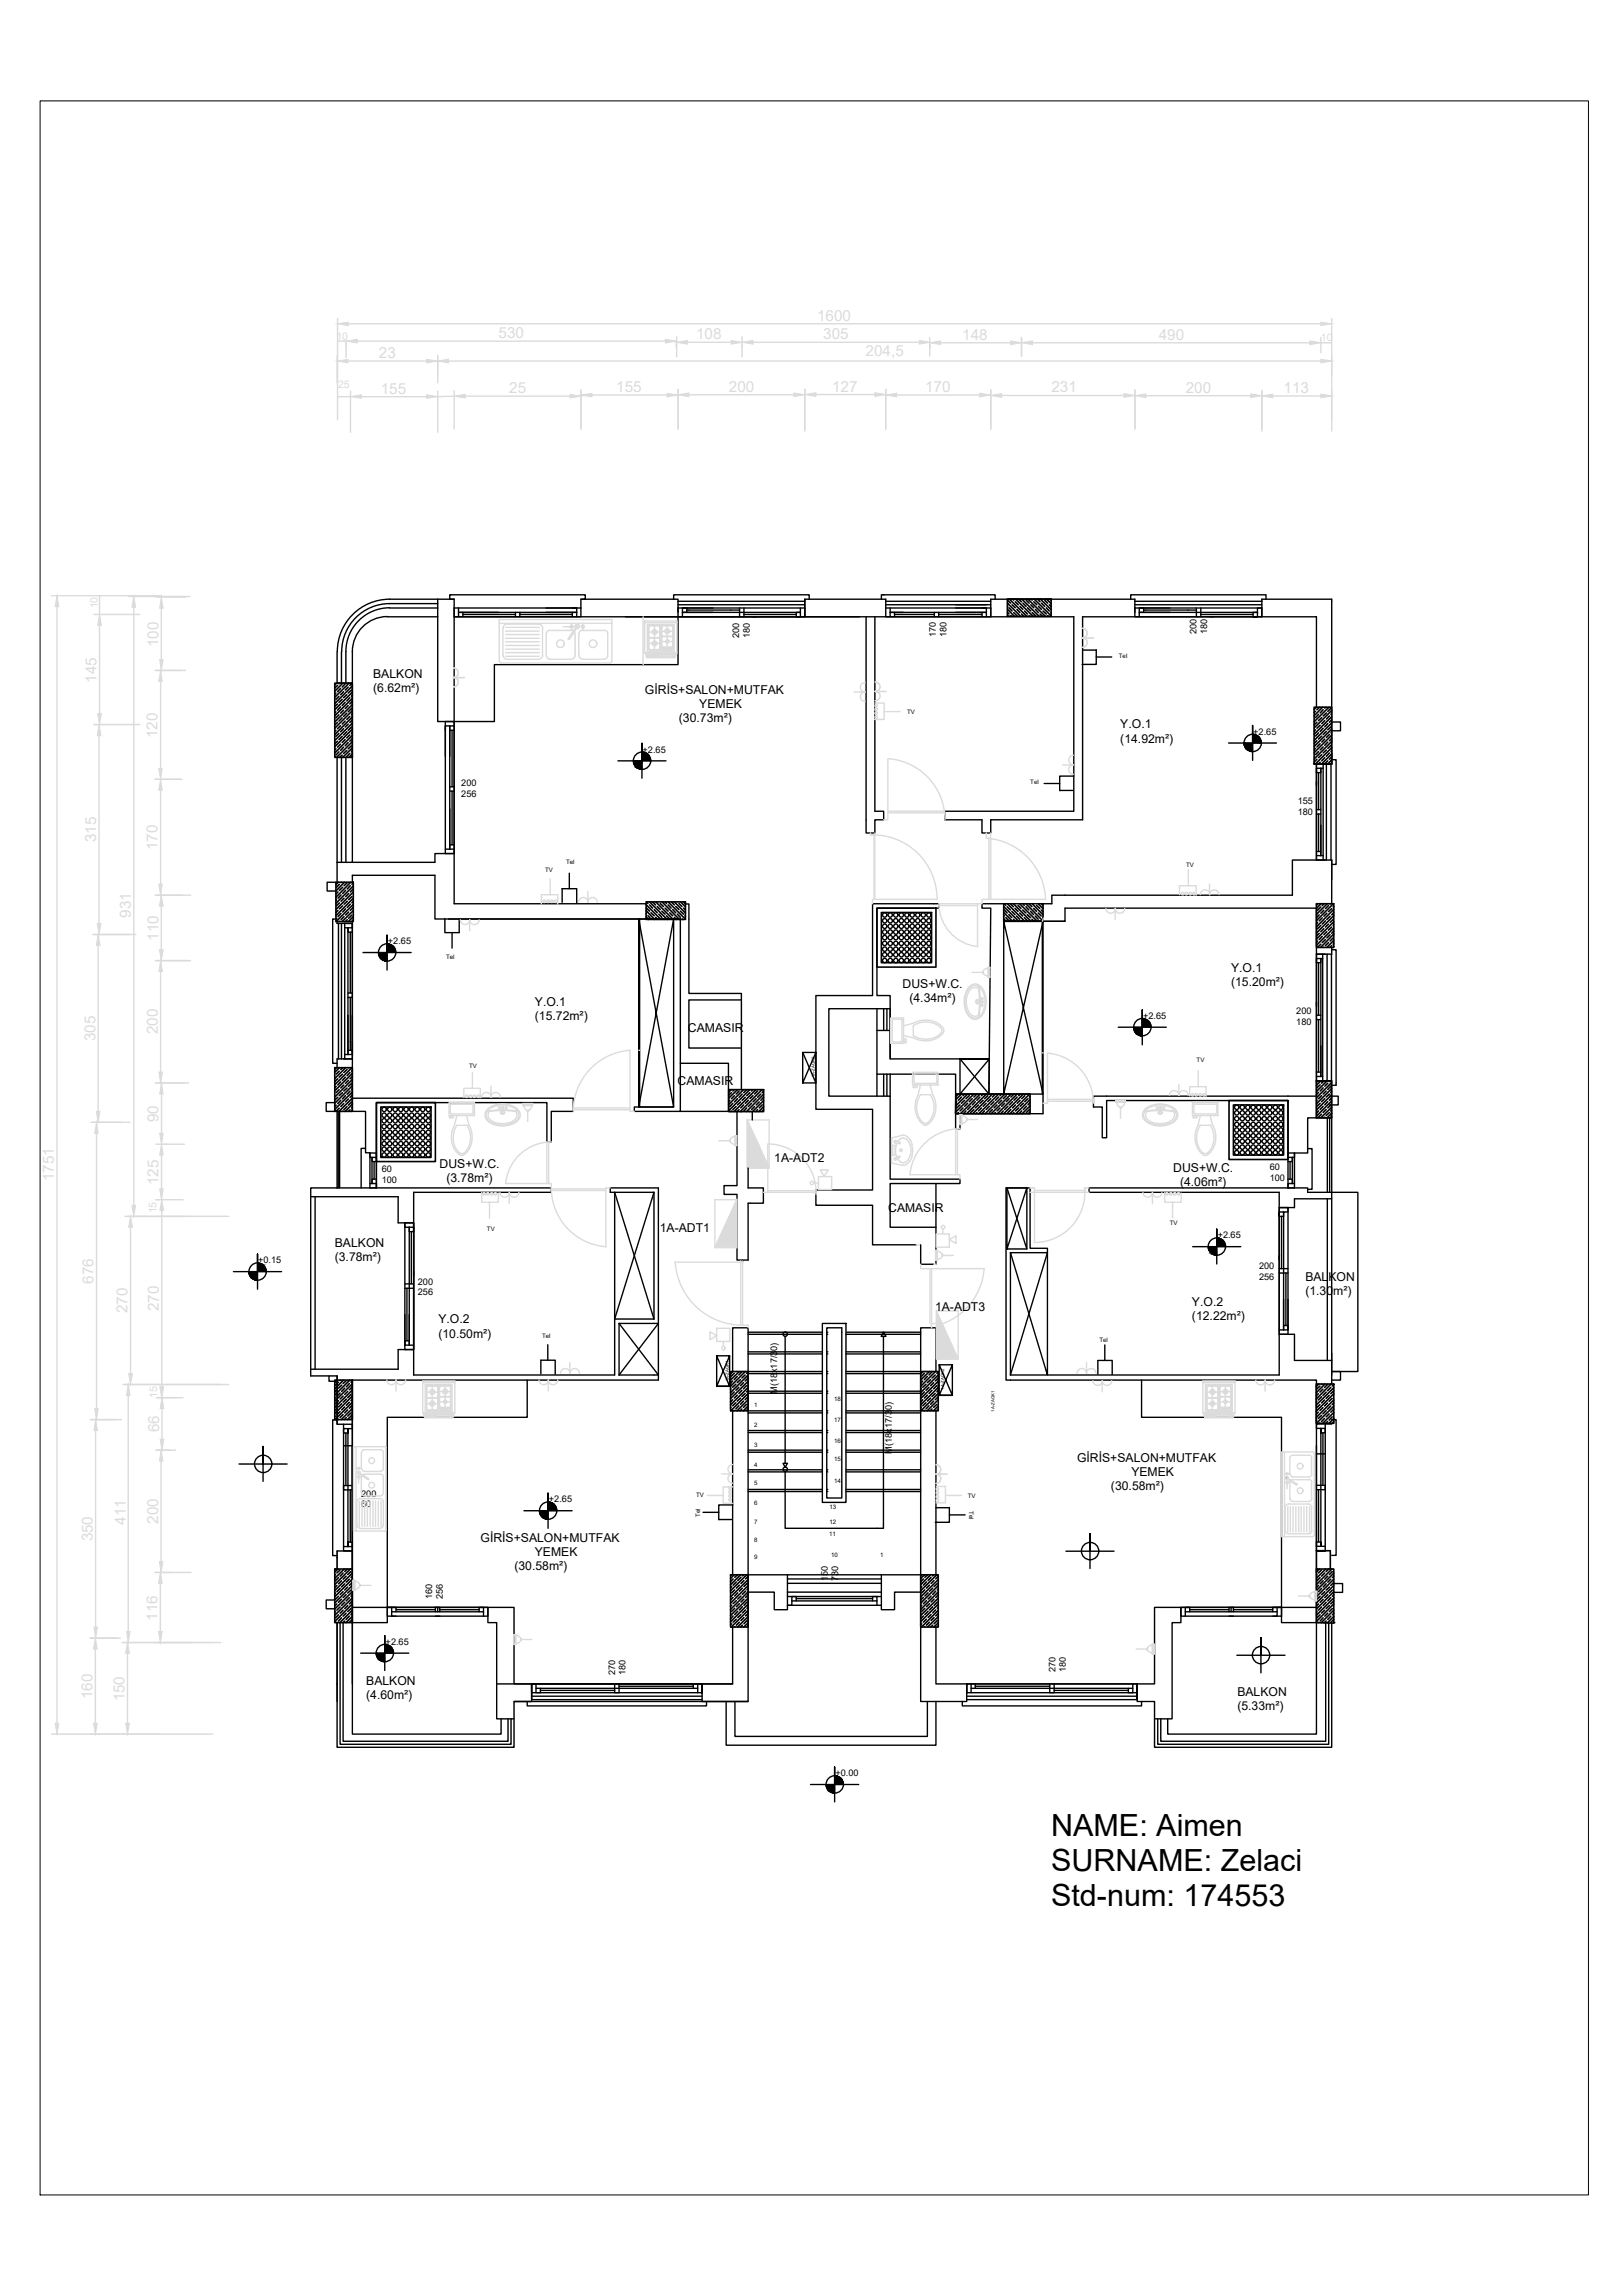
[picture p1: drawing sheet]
<svg xmlns="http://www.w3.org/2000/svg" width="297mm" height="420mm" viewBox="0 0 297 420" stroke-linecap="round" stroke-linejoin="round" font-family="sans-serif">
<defs><g id="words">
<g font-size="5.6">
<text x="192.4" y="336.2">NAME: Aimen</text>
<text x="192.4" y="342.6">SURNAME: Zelaci</text>
<text x="192.4" y="349">Std-num: 174553</text>
</g>
<g font-size="2.2">
<text x="68.3" y="124.1">BALKON</text>
<text x="68.3" y="126.7">(6.62m²)</text>
<text x="118" y="127">GİRİS+SALON+MUTFAK</text>
<text x="128" y="129.6">YEMEK</text>
<text x="124.3" y="132.1">(30.73m²)</text>
<text x="205" y="133.4">Y.O.1</text>
<text x="205" y="135.9">(14.92m²)</text>
<text x="225.3" y="178">Y.O.1</text>
<text x="97.9" y="184.2">Y.O.1</text>
<text x="165.2" y="180.9">DUS+W.C.</text>
<text x="166.4" y="183.5">(4.34m²)</text>
<text x="225.3" y="180.6">(15.20m²)</text>
<text x="97.9" y="186.7">(15.72m²)</text>
<text x="125.9" y="188.9">CAMASIR</text>
<text x="124" y="198.7">CAMASIR</text>
<text x="80.4" y="213.9">DUS+W.C.</text>
<text x="141.7" y="212.7">1A-ADT2</text>
<text x="214.7" y="214.5">DUS+W.C.</text>
<text x="81.7" y="216.5">(3.78m²)</text>
<text x="162.6" y="221.9">CAMASIR</text>
<text x="216" y="217.1">(4.06m²)</text>
<text x="120.7" y="225.6">1A-ADT1</text>
<text x="61.3" y="228.2">BALKON</text>
<text x="61.3" y="230.8">(3.78m²)</text>
<text x="218.2" y="239">Y.O.2</text>
<text x="238.9" y="234.5">BALKON</text>
<text x="238.9" y="237.1">(1.30m²)</text>
<text x="80.2" y="242.3">Y.O.2</text>
<text x="80.2" y="244.9">(10.50m²)</text>
<text x="171.1" y="240">1A-ADT3</text>
<text x="218.2" y="241.6">(12.22m²)</text>
<text x="197.1" y="267.6">GİRİS+SALON+MUTFAK</text>
<text x="203.3" y="272.8">(30.58m²)</text>
<text x="207.1" y="270.2">YEMEK</text>
<text x="87.9" y="282.3">GİRİS+SALON+MUTFAK</text>
<text x="94.2" y="287.4">(30.58m²)</text>
<text x="97.9" y="284.8">YEMEK</text>
<text x="67" y="308.5">BALKON</text>
<text x="67" y="311.1">(4.60m²)</text>
<text x="226.5" y="310.5">BALKON</text>
<text x="226.5" y="313.1">(5.33m²)</text>
</g>
<g font-size="1.7">
<text x="135.3" y="116.8" transform="rotate(-90 135.3 116.8)">200</text>
<text x="137.2" y="116.8" transform="rotate(-90 137.2 116.8)">180</text>
<text x="171.3" y="116.6" transform="rotate(-90 171.3 116.6)">170</text>
<text x="173.2" y="116.6" transform="rotate(-90 173.2 116.6)">180</text>
<text x="219" y="116.1" transform="rotate(-90 219 116.1)">200</text>
<text x="220.9" y="116.1" transform="rotate(-90 220.9 116.1)">180</text>
<text x="117.6" y="137.8">+2.65</text>
<text x="229.4" y="134.5">+2.65</text>
<text x="84.4" y="143.9">200</text>
<text x="84.4" y="145.9">256</text>
<text x="237.5" y="147.2">155</text>
<text x="237.5" y="149.2">180</text>
<text x="71" y="172.9">+2.65</text>
<text x="237.3" y="185.6">200</text>
<text x="209.2" y="186.6">+2.65</text>
<text x="237.3" y="187.6">180</text>
<text x="69.9" y="214.6">60</text>
<text x="232.4" y="214.2">60</text>
<text x="69.9" y="216.5">100</text>
<text x="232.4" y="216.1">100</text>
<text x="222.9" y="226.7">+2.65</text>
<text x="47.3" y="231.3">+0.15</text>
<text x="230.4" y="232.3">200</text>
<text x="76.5" y="235.2">200</text>
<text x="76.5" y="237.1">256</text>
<text x="230.4" y="234.3">256</text>
<text x="142.2" y="255.2" transform="rotate(-90 142.2 255.2)">M(18x17/30)</text>
<text x="163.2" y="266.1" transform="rotate(-90 163.2 266.1)">M(18x17/30)</text>
<text x="66.1" y="274">200</text>
<text x="66.1" y="276">60</text>
<text x="100.5" y="275.1">+2.65</text>
<text x="79.1" y="292.7" transform="rotate(-90 79.1 292.7)">160</text>
<text x="81" y="292.7" transform="rotate(-90 81 292.7)">256</text>
<text x="151.5" y="289.4" transform="rotate(-90 151.5 289.4)">150</text>
<text x="153.4" y="289.4" transform="rotate(-90 153.4 289.4)">730</text>
<text x="70.6" y="301.1">+2.65</text>
<text x="112.6" y="306.6" transform="rotate(-90 112.6 306.6)">270</text>
<text x="114.5" y="306.6" transform="rotate(-90 114.5 306.6)">180</text>
<text x="193.2" y="306.2" transform="rotate(-90 193.2 306.2)">270</text>
<text x="195.1" y="306.2" transform="rotate(-90 195.1 306.2)">180</text>
<text x="152.9" y="325.2">+0.00</text>
</g>
<g font-size="1.1">
<text x="204.8" y="120.4">Tel</text>
<text x="166" y="130.7">TV</text>
<text x="188.6" y="143.5">Tel</text>
<text x="99.8" y="159.6">TV</text>
<text x="103.6" y="158.2">Tel</text>
<text x="217.1" y="158.7">TV</text>
<text x="81.6" y="175.5">Tel</text>
<text x="85.9" y="195.5">TV</text>
<text x="219" y="194.5">TV</text>
<text x="89.1" y="225.4">TV</text>
<text x="214.1" y="224.3">TV</text>
<text x="99.2" y="245">Tel</text>
<text x="201.2" y="245.6">Tel</text>
<text x="138" y="257.5">1</text>
<text x="152.7" y="256.5">18</text>
<text x="138" y="261.2">2</text>
<text x="152.7" y="260.4">17</text>
<text x="138" y="264.9">3</text>
<text x="138" y="268.5">4</text>
<text x="152.7" y="267.5">15</text>
<text x="152.7" y="264.1">16</text>
<text x="127.4" y="274">TV</text>
<text x="138" y="271.8">5</text>
<text x="138" y="275.6">6</text>
<text x="152.7" y="271.5">14</text>
<text x="177.1" y="274.3">TV</text>
<text x="128.2" y="277.8" transform="rotate(-90 128.2 277.8)">Tel</text>
<text x="138" y="278.9">7</text>
<text x="151.7" y="281.2">11</text>
<text x="151.8" y="278.9">12</text>
<text x="151.8" y="276.2">13</text>
<text x="177.4" y="276.6" transform="rotate(90 177.4 276.6)">Tel</text>
<text x="138" y="282.3">8</text>
<text x="138" y="285.5">9</text>
<text x="152.1" y="285.1">10</text>
<text x="161.1" y="285.1">1</text>
</g>
<g font-size=".8">
<text x="149.2" y="197.2" transform="rotate(-90 149.2 197.2)">1A-ZAGK2</text>
<text x="133.4" y="252.9" transform="rotate(-90 133.4 252.9)">1A-ZAGK1</text>
<text x="172.8" y="254.4" transform="rotate(-90 172.8 254.4)">1A-ZAGK2</text>
<text x="182" y="258.4" transform="rotate(-90 182 258.4)">1A-ZAGK1</text>
</g>
</g></defs>
<!-- layer: windows -->
<g fill="none" stroke="#000" stroke-width=".25">
<path d="M80.1 109.7h3M83.1 111.3h23.2v1.6h-23.2zM83.1 112.9h113.4M83.9 112.1h21.7M83.9 111.3v1.6M94.3 112.1v.8M95.1 112.1v.8M99.9 111.3h5.7v1.6M104.7 112.1v.8M106.3 109.7h17M124.1 111.3h23.2v1.6h-23.2zM124.1 110.7h23.2"/>
<path d="M124.1 110.1h23.2M126.1 111.7h7.6M130.5 111.3h-5.6v1.6M135.4 111.3v1.6M136.1 112.5h9.6M136.2 111.3v1.6M146.5 111.3v1.6h-.8v-.8h.8h-21.6M147.3 109.7h14.8M162.1 111.3h19.2v1.6h-19.2zM162.1 110.7h19.2M162.1 110.1h19.2M162.9 112.1h17.6"/>
<path d="M162.9 111.3v1.6M171 112.1v.8M171.8 112.1v.8M174.9 111.3h5.6v1.6M179.7 112.1v.8M181.3 109.7h26.4M198.1 112.9h42.8v16.6M207.7 110.7h23.2M207.7 110.1h23.2M209.7 111.7h7.7M214.1 111.3h-5.6v1.6M219 111.3v1.6"/>
<path d="M219.7 112.5h9.6M219.8 111.3v1.6M230.9 111.3h-23.2v1.6h23.2v-1.6h-.8v1.6h-.8v-.8h.8h-21.6M230.9 109.7h12.8M243.7 110.1v29.8M81.5 132.1h1.6v24.2h-1.6zM82.3 132.9v22.6M82.3 133.7h.8M83.1 132.9h-1.6v5.6M240.9 139.9v17.6M242.8 139.9v17.6M243.6 139.9v17.6"/>
<path d="M61.7 157.9v3.6M81.5 155.5h1.6M82.3 144h.8M82.3 144.8h.8M240.9 156.6h1.3M240.9 149h.8M240.9 148.2h.8M240.9 155.9h.8M241.3 141.4v4.1M241.7 140.6v16M242.2 157.5v-17.6h-1.3v17.6h1.6M242.2 140.6h-1.3v.8"/>
<path d="M243.7 157.5v8M61.7 168.7v.4M61.9 169.1v24.8M62.5 169.1v24.8M62.9 169.1h1.6v.8h-1.4M63.1 169.1v24.8M64.1 170.7v7.2M64.5 170.7h-.8v-.8v23.2M64.5 160.2v1.3M64.5 168.7v34.8M240.9 166.3v38.4M241.3 176.2v9.7"/>
<path d="M242.1 175.5h-1.2v.7h.8v-.7v21.6M242.1 174.7v23.2M242.5 174.7h-1.6v23.2h1.6M242.9 174.7v23.2M243.7 174.7v23.2M243.7 173.5v1.2M61.7 193.9v1.6M62.9 193.9h1.6M63.7 182.6h.8M63.7 181.8h.8M64.1 182.6v8.1M64.5 185.9v7.2h-1.4"/>
<path d="M240.9 197.1h1.2M240.9 186.7h.8M240.9 185.9h.8M240.9 196.3h.8M241.3 186.7v9.6M243.7 197.9v2.8M67.7 216.7h1.2v.8M67.7 211.1v.8h1.2M67.7 211.1h1.2v6.4h-1.2zM68.5 212.7v3.2M68.9 212.7h-.8v-.8v4.8v-.8h.8M242.9 204.7v13.6"/>
<path d="M242.9 219.5v29.6M243.7 218.3v33.4M74.1 223.9v23.2h1.6v-23.2h-1.6v.8h1.6v.8h-.8v-.8v21.6M74.1 235.9h1.6M74.1 235h1.6M74.5 235.9v9.6M75.3 225.5v9.5M75.7 232.7v.8M234.1 233.1h1.6M234.1 229.9v.8M234.1 232.3h1.6M234.5 222.7v9.6"/>
<path d="M235.3 233.1v9.6M235.7 221.1v23.2h-1.6v-23.2h1.6v.8h-1.6v.8h.8v-.8v21.6M235.7 237.9v5.6h-1.6M61.7 259.9h-.8v24.9h.8M61.7 251.9v8.8M64.5 252.7v55.6M74.1 240.7v5.6h1.6M74.9 245.5h-.8v.8M234.9 242.7h.8v.8M243.7 259.9h.8v24.8h-.8M62.9 260.7v23.2h1.6h-2.8M62.9 264.7h1.6"/>
<path d="M63.3 262.4v9.6M64.1 272.8v9.5M64.5 272h-1.6v.8h1.6M240.9 271.9h1.6v.8h-1.6M240.9 264.7v23.2M240.9 266.2h1.6M241.3 272.7v9.6M242.1 262.3v9.6M242.5 260.7v23.2M70.9 294.3h18.4v1.6h-18.4v-1.6h1.6v.8M71.7 294.3v1.6h.8M71.7 295.1h8"/>
<path d="M72.5 294.7h7.2M79.7 294.3h.8v.8h-.8zM79.7 295.9h.8M80.1 294.3v.8M80.5 295.1h8M80.5 294.7h7.2M87.7 295.1v-.8h.8v1.6M216.9 295.1h8M217.7 295.1v-.8h-.8v1.6M217.7 294.7h7.2M224.9 294.3h.8v.8h-.8zM224.9 295.9h.8"/>
<path d="M225.3 294.3v.8M225.7 294.7h7.2M225.7 295.1h8M233.7 294.3v1.6h-.8M234.5 294.3h-18.4v1.6h18.4v-1.6h-1.6v.8M243.7 297.1v22.8h-32.4v-8.4h-3.2v-3.2v2.8M90.9 308.3h43.2M94.1 311.5h42.8M96.5 311.5v.8h32.8v-.8M97.3 311.1v-2.8v3.2h-3.2v8.4h-32.4v-22.8v14.4M97.3 310.5h31.2M97.3 311.2h31.2"/>
<path d="M98.1 308.3v1.6h.8v-.8M98.1 309.1h29.6M98.9 309.5h13.6M112.5 308.3v1.6h.8v-1.6M113.3 308.7h13.6M126.9 308.3v.8M127.7 308.3v1.6M176.1 311.5v.8h32.8v-.8M176.9 310.5h31.2M176.9 311.2h31.2M177.7 309.1h29.6M177.7 308.3v1.6"/>
<path d="M178.5 308.7h13.6M178.5 308.3v.8M192.1 308.3v1.6h.8v-1.6M192.9 309.5h13.6M207.3 308.3v1.6h-.8v-.8"/>
</g>
<!-- layer: walls -->
<g fill="none" stroke="#000" stroke-width=".25">
<path d="M61.7 119.3v5.8h2.8M62.5 119.3v5.8M63.3 119.3v5.8M64.5 119.3v38.6h-2.8v-19.2M70.9 112.9h9.2M70.9 112.9a6.4 6.4 0 0 0-6.4 6.4M71.3 109.7h8.8v22.4h10.4v-10.4h33.6v-8.8M71.3 111.3h8.8M71.3 110.5h8.8M71.3 111.3a8 8 0 0 0-8 8M71.3 110.5a8.8 8.8 0 0 0-8.8 8.8M71.3 109.7a9.6 9.6 0 0 0-9.6 9.6"/>
<path d="M84.7 112.5h9.6M84.7 112.1v.8M95.1 112.5h9.6M106.3 111.3v-1.6h.8v-.8h-24.8v.8h.8v55.8h35.2M125.7 111.7h.4M125.7 111.3v.8M133.7 111.7h1.7M147.3 109.7v3.2M148.1 109.7v-.8h-24.8v.8h.8v2.4M158.5 112.9v39.6h1.6v-2.4h1.6v-1.6h-1.6v-35.6M161.6 108.9h20.5v.8M161.8 108.9h-.5v.8"/>
<path d="M162.1 109.7v1.6M163.7 112.5h7.3M163.7 112.1v.8M171.8 112.5h7.9M181.3 109.7v3.2M196.5 112.9v35.6h-23.6v1.6h6.8v2.4h1.6v-2.4h16.8v-37.2M198.2 119h2.4M200.6 118.9v2.7h-2.6M206.9 109.7v-.8h24.8v.8M207.7 109.7v2.4M209.3 111.3v.8M209.3 111.7h.4"/>
<path d="M217.4 111.7h1.6M230.9 109.7v3.2M243.7 109.7v.4M62.5 138.7v19.2M63.3 138.7v19.2M82.7 133.7v10.3M200.6 120.3h2.9M243.7 139.1h.8v19.2h-.8M243.7 137.9v2h-1.5M82.3 154.7h.8M82.7 144.8v9.9M83.1 156.3h-3.5v1.6h-15.1"/>
<path d="M104.2 159.9v2.8M191.1 143.4h2.8M194 144.7h2.4M196.5 142.1h-2.6v2.7M240.9 141.4h.8M241.3 145.5v2.7M241.3 149v6.9M61.7 168.2h-.8v26.5h.8M61.7 169.1h2.8M64.1 177.9v3.9M64.5 160.2h15.1v8h44.9M81.4 168.2v2.5h2.7"/>
<path d="M82.1 168.2h42.4M82.7 170.7v2.9M84 168.3v2.4M102.8 162.7h2.8v2.6M102.9 162.7v2.5M117.1 168.2v34.5M124.5 168.2v35.3h-8.4v-.8h7.2v-34.5l-6.4 34.5h6.4l-6.4-34.5v34.5M125.4 165.5h.7v16.4h9.6v17.6M170.9 166.3h-10.4v16h2.4v2.4h-11.2v16h11.2v15.2h12.8v.8h-12.8v8h8.4M171.3 166.3h.5v-.8h-12.1v16.8h-10.4v20.8h10.4v14.8h-10.4v2.8h10.4v7.2h8M190.8 168.7v31.6M240.9 166.3h-46v2.4h-4v35.2h-16v-3.6h8.8l7.2-31.6h-7.2l7.2 31.6h-7.2v-31.6h11.2"/>
<path d="M240.9 174.7h2.8M243.7 161.1v-3.6h-7.2v6.4h-44v1.6h-12.8v.8h1.6l-.3 34M243.7 173.9h.8v24.8h-.8M61.7 193.9h2.8M63.7 192.3h.8M64.1 190.7v1.6M124.5 194.7h8.8v8.8h-8.8M135.7 183.1h-9.6v8.8h9.6M146.9 192.7l2.4 5.6M149.3 192.7l-2.4 5.6v-5.6h2.4v5.6h-2.4M160.5 184.7v12M160.5 188.7h2.4"/>
<path d="M161.7 184.7v4M161.7 196.7v4M162.3 184.7v4M162.3 196.7v4M162.9 193.9v-9.2v9.2h18.2h-5.4v6.4l5.4-6.4-.1 6.4M162.9 196.7v4M175.7 193.9l5.3 6.4M240.9 197.9h2.8M56.9 219.1h16v4.8h2.8v23.2h-2.8v3.6h-16M57.7 219.1v31.6M61.7 217.5h-4.8v34.4h4.8v8.8h2.8v.8h-1.6v.9h.8v-.9v21.6v-.8h.8v.8h-1.6M61.7 217.5h39.2v.8h-25.2v33.4h36.8v-10.2l7.2-23.2"/>
<path d="M61.7 203.5v14M61.9 203.5v14M62.2 203.5v14M64.5 201.1h40.4v2.4h-4v5.6h-.8v-7.2h-31.2v15.6M64.5 203.5h2.4v7.5h.8M66.9 210.2h-.8v7.3M112.5 218.3l7.2 23.2h-7.2zM119.7 218.3h-8v-.8h8.8v35.2h-56v64.8h27.2v-2.8M119.7 218.3v23.2M133.3 203.5h1.6v13.6h-2.4v1.6h2.4v12h2v-10.4h2.8v-2.8h-2.8v-3.7M135.7 203.5v.1M137.7 203.6v1.4"/>
<path d="M160.5 200.7v-4h14.4v10h.8v-2.8M171.3 216.7v14.8M184.3 217.5l3.6 11.2M187.9 217.5h-3.6v11.2h3.6v-11.2l-3.6 11.2M235.7 211.9h1.2v-.8v6.4h-37.6v.8h34.8v33.4h-49.2M235.7 212.7h.8v-.8v4.8v-.8h-.8M235.7 217.5h3.6v.8h4.4M236.1 212.7v3.2M236.9 216.7h-1.2v.8M239.3 210.3h.8v7.4h-.8M240.9 200.7h-40.8v2h1.6v5.6h.8v-6.8h33.2v16M243.3 204.7v13.6"/>
<path d="M243.7 218.3h4.8v32.8h-4.8M243.7 204.7h-4.4v6.4h-3.6M243.7 219.5h-6.8v1.6h-2.8M243.7 200.7v17.6M135.9 230.7v.4M168.5 227.9v3.6h2.4M184.9 229.3h6.8v22.4zM184.9 229.3v22.4M96.5 252.7v6.8h-25.6v37.6h-6.4M98.9 249h2.7v2.6M99 249.1v2.4M100.3 246.2v2.8"/>
<path d="M113.3 242.3l7.2 9.4h-7.2M113.3 242.3h7.2l-7.2 9.4M113.3 242.3v9.4M131.2 248.2l2.3 5.6h-2.3l2.3-5.6h-2.3v5.6h2.3v-5.6M134.1 251.1v-8h2.8v68.4h-8.4v-3.2v1.6h-31.2v-1.6h31.2M134.1 258.3v30M136.9 244.3h13.6M136.9 243.9h13.6M136.9 247.5h13.6M136.9 247.9h13.6M136.9 251.1h13.6M136.9 251.5h13.6"/>
<path d="M136.9 254.7h13.6M136.9 255.1h13.6M136.9 258.3h13.6M136.9 258.7h13.6M143.7 244.7v23.2M150.5 242.3h4.3v32.8h-4.3zM151.3 243.9h.1M151.3 244.3h.1M151.3 247.5h.1M151.3 247.9h.1M151.3 251.1h.1M151.3 251.5h.1"/>
<path d="M151.3 254.7h.1M151.3 255.1h.1M151.3 258.3h.1M151.3 258.7h.1M151.3 243.1h2.8v31.1h-2.8zM154.8 244.3h13.7M154.8 247.5h13.7M154.8 247.9h13.7M154.8 251.1h13.7M154.8 251.5h13.7M154.8 254.7h13.7M154.8 255.1h13.7"/>
<path d="M154.8 258.3h13.7M154.8 258.7h13.7M154.9 243.9h13.6M161.7 244.7v35.1h-18v-10.4M161.7 243.9l.5 .8h-.9zM171.3 251.1v-8h-2.8v68.4h8.4v-3.2v1.6h31.2v-1.6h-31.2M171.3 258.3v30M171.9 249.9l2.4 5.6h-2.4l2.4-5.6h-2.4v5.6h2.4v-5.6M184.9 251.7l6.8-22.4v-.8h-3.2v-11h-4.4v35.2h56.8v64.8h-27.2v-2.8M200.9 249.1h2.7v2.5M200.9 249.1v2.5M202.2 246.2v2.9"/>
<path d="M208.9 252.7v6.8h25.6v37.6h6.4M234.1 244.3h2.8v4.8h6.8M243.7 247.7v5.7M128.7 276.9h2.8M131.5 278.2h2.5M134.1 275.5h-2.6v2.7M136.9 261.9h13.6M136.9 262.3h13.6M136.9 265.5h13.6M136.9 265.9h13.6M136.9 269.1h13.6M136.9 269.5h13.6"/>
<path d="M136.9 272.7h13.6M136.9 273.1h13.6M143.3 267.9h.8l-.4 .7zM151.3 261.9h.1M151.3 262.3h.1M151.3 265.5h.1M151.3 265.9h.1M151.3 269.1h.1M151.3 269.5h.1M151.3 272.7h.1M151.3 273.1h.1M154.8 261.9h13.7"/>
<path d="M154.8 262.3h13.7M154.8 265.5h13.7M154.8 265.9h13.7M154.8 269.1h13.7M154.8 269.5h13.7M154.8 272.7h13.7M154.8 273.1h13.7M171.3 276h2.5M173.8 276v2.7h-2.6M173.8 277.3h2.8M243.7 260.7h-2.8v.8h1.6v.8h-.8v-.8v21.6v-.8h-.8v.8h1.6M62.2 297.1v22.2h31.3v-4.6"/>
<path d="M62.8 297.1v21.7h30.2v-4.1M64.5 294.3h29.6v14h40v-10.4M89.3 294.3v2.8h1.6v17.6h3.2M136.9 288.3h7.2M144.1 289.1h17.2M144.1 289.9h17.2M144.1 291.5h17.2M144.1 292.3h17.2M144.9 293.1h15.6M145.7 293.1v-.8h-.8v1.6h-.8h17.2M145.7 292.7h14M159.7 293.1v-.8h.8v1.6"/>
<path d="M161.3 288.3v6.4h2.4v-3.2h4.8M161.3 288.3h-17.2v6.4h-2.4v-3.2h-4.8M161.3 288.3h7.2M216.1 294.3v2.8h-1.6v17.6h-3.2M240.9 294.3h-29.6v14h-40v-10.4M242.6 297.1v21.7h-30.2v-4.1M243.2 297.1v22.2h-31.3v-4.6M132.9 311.5v8h38.4v-8M134.5 311.5v6.4h35.2v-6.4"/>
<circle cx="161.9" cy="174.8" r=".4"/>
<circle cx="161.9" cy="170.6" r=".4"/>
<circle cx="161.9" cy="168.6" r=".4"/>
<circle cx="161.9" cy="167.5" r=".4"/>
<circle cx="161.9" cy="169.6" r=".4"/>
<circle cx="161.9" cy="175.8" r=".4"/>
<circle cx="161.9" cy="172.7" r=".4"/>
<circle cx="161.9" cy="173.8" r=".4"/>
<circle cx="161.9" cy="171.7" r=".4"/>
<circle cx="162.9" cy="172.7" r=".4"/>
<circle cx="162.9" cy="167.5" r=".4"/>
<circle cx="162.9" cy="175.8" r=".4"/>
<circle cx="162.9" cy="174.8" r=".4"/>
<circle cx="162.9" cy="173.8" r=".4"/>
<circle cx="162.9" cy="169.6" r=".4"/>
<circle cx="162.9" cy="171.7" r=".4"/>
<circle cx="162.9" cy="170.6" r=".4"/>
<circle cx="162.9" cy="168.6" r=".4"/>
<circle cx="163.9" cy="174.8" r=".4"/>
<circle cx="163.9" cy="172.7" r=".4"/>
<circle cx="163.9" cy="170.6" r=".4"/>
<circle cx="163.9" cy="168.6" r=".4"/>
<circle cx="163.9" cy="175.8" r=".4"/>
<circle cx="163.9" cy="171.7" r=".4"/>
<circle cx="163.9" cy="169.6" r=".4"/>
<circle cx="163.9" cy="167.5" r=".4"/>
<circle cx="163.9" cy="173.8" r=".4"/>
<circle cx="165" cy="175.8" r=".4"/>
<circle cx="165" cy="171.7" r=".4"/>
<circle cx="165" cy="172.7" r=".4"/>
<circle cx="165" cy="170.6" r=".4"/>
<circle cx="165" cy="168.6" r=".4"/>
<circle cx="165" cy="173.8" r=".4"/>
<circle cx="165" cy="174.8" r=".4"/>
<circle cx="165" cy="169.6" r=".4"/>
<circle cx="165" cy="167.5" r=".4"/>
<circle cx="166" cy="168.6" r=".4"/>
<circle cx="166" cy="175.8" r=".4"/>
<circle cx="166" cy="174.8" r=".4"/>
<circle cx="166" cy="172.7" r=".4"/>
<circle cx="166" cy="170.6" r=".4"/>
<circle cx="166" cy="173.8" r=".4"/>
<circle cx="166" cy="169.6" r=".4"/>
<circle cx="166" cy="171.7" r=".4"/>
<circle cx="166" cy="167.5" r=".4"/>
<circle cx="167" cy="170.6" r=".4"/>
<circle cx="167" cy="168.6" r=".4"/>
<circle cx="167" cy="172.7" r=".4"/>
<circle cx="167" cy="171.7" r=".4"/>
<circle cx="167" cy="173.8" r=".4"/>
<circle cx="167" cy="167.5" r=".4"/>
<circle cx="167" cy="174.8" r=".4"/>
<circle cx="167" cy="175.8" r=".4"/>
<circle cx="167" cy="169.6" r=".4"/>
<circle cx="168" cy="172.7" r=".4"/>
<circle cx="168" cy="168.6" r=".4"/>
<circle cx="168" cy="175.8" r=".4"/>
<circle cx="168" cy="174.8" r=".4"/>
<circle cx="168" cy="171.7" r=".4"/>
<circle cx="168" cy="170.6" r=".4"/>
<circle cx="168" cy="173.8" r=".4"/>
<circle cx="168" cy="167.5" r=".4"/>
<circle cx="168" cy="169.6" r=".4"/>
<circle cx="169" cy="174.8" r=".4"/>
<circle cx="169" cy="170.6" r=".4"/>
<circle cx="169" cy="168.6" r=".4"/>
<circle cx="169" cy="167.5" r=".4"/>
<circle cx="169" cy="172.7" r=".4"/>
<circle cx="169" cy="173.8" r=".4"/>
<circle cx="169" cy="169.6" r=".4"/>
<circle cx="169" cy="175.8" r=".4"/>
<circle cx="169" cy="171.7" r=".4"/>
<circle cx="170" cy="170.6" r=".4"/>
<circle cx="170" cy="172.7" r=".4"/>
<circle cx="170" cy="175.8" r=".4"/>
<circle cx="170" cy="174.8" r=".4"/>
<circle cx="170" cy="173.8" r=".4"/>
<circle cx="170" cy="171.7" r=".4"/>
<circle cx="170" cy="168.6" r=".4"/>
<circle cx="170" cy="169.6" r=".4"/>
<circle cx="170" cy="167.5" r=".4"/>
<circle cx="70.3" cy="205.2" r=".4"/>
<circle cx="70.3" cy="203.1" r=".4"/>
<circle cx="70.3" cy="209.4" r=".4"/>
<circle cx="70.3" cy="207.3" r=".4"/>
<circle cx="70.3" cy="211.4" r=".4"/>
<circle cx="70.3" cy="206.2" r=".4"/>
<circle cx="70.3" cy="204.2" r=".4"/>
<circle cx="70.3" cy="208.3" r=".4"/>
<circle cx="70.3" cy="210.4" r=".4"/>
<circle cx="71.3" cy="207.3" r=".4"/>
<circle cx="71.3" cy="203.1" r=".4"/>
<circle cx="71.3" cy="208.3" r=".4"/>
<circle cx="71.3" cy="206.2" r=".4"/>
<circle cx="71.3" cy="205.2" r=".4"/>
<circle cx="71.3" cy="209.4" r=".4"/>
<circle cx="71.3" cy="204.2" r=".4"/>
<circle cx="71.3" cy="211.4" r=".4"/>
<circle cx="71.3" cy="210.4" r=".4"/>
<circle cx="72.3" cy="210.4" r=".4"/>
<circle cx="72.3" cy="203.1" r=".4"/>
<circle cx="72.3" cy="209.4" r=".4"/>
<circle cx="72.3" cy="207.3" r=".4"/>
<circle cx="72.3" cy="204.2" r=".4"/>
<circle cx="72.3" cy="211.4" r=".4"/>
<circle cx="72.3" cy="208.3" r=".4"/>
<circle cx="72.3" cy="206.2" r=".4"/>
<circle cx="72.3" cy="205.2" r=".4"/>
<circle cx="73.4" cy="207.3" r=".4"/>
<circle cx="73.4" cy="204.2" r=".4"/>
<circle cx="73.4" cy="205.2" r=".4"/>
<circle cx="73.4" cy="208.3" r=".4"/>
<circle cx="73.4" cy="203.1" r=".4"/>
<circle cx="73.4" cy="210.4" r=".4"/>
<circle cx="73.4" cy="209.4" r=".4"/>
<circle cx="73.4" cy="211.4" r=".4"/>
<circle cx="73.4" cy="206.2" r=".4"/>
<circle cx="74.3" cy="205.2" r=".4"/>
<circle cx="74.3" cy="204.2" r=".4"/>
<circle cx="74.3" cy="203.1" r=".4"/>
<circle cx="74.3" cy="209.4" r=".4"/>
<circle cx="74.3" cy="207.3" r=".4"/>
<circle cx="74.3" cy="208.3" r=".4"/>
<circle cx="74.3" cy="210.4" r=".4"/>
<circle cx="74.3" cy="211.4" r=".4"/>
<circle cx="74.3" cy="206.2" r=".4"/>
<circle cx="75.3" cy="207.3" r=".4"/>
<circle cx="75.3" cy="203.1" r=".4"/>
<circle cx="75.3" cy="209.4" r=".4"/>
<circle cx="75.3" cy="208.3" r=".4"/>
<circle cx="75.3" cy="205.2" r=".4"/>
<circle cx="75.3" cy="204.2" r=".4"/>
<circle cx="75.3" cy="210.4" r=".4"/>
<circle cx="75.3" cy="211.4" r=".4"/>
<circle cx="75.3" cy="206.2" r=".4"/>
<circle cx="76.4" cy="205.2" r=".4"/>
<circle cx="76.4" cy="209.4" r=".4"/>
<circle cx="76.4" cy="203.1" r=".4"/>
<circle cx="76.4" cy="210.4" r=".4"/>
<circle cx="76.4" cy="207.3" r=".4"/>
<circle cx="76.4" cy="211.4" r=".4"/>
<circle cx="76.4" cy="208.3" r=".4"/>
<circle cx="76.4" cy="204.2" r=".4"/>
<circle cx="76.4" cy="206.2" r=".4"/>
<circle cx="77.4" cy="203.1" r=".4"/>
<circle cx="77.4" cy="207.3" r=".4"/>
<circle cx="77.4" cy="205.2" r=".4"/>
<circle cx="77.4" cy="208.3" r=".4"/>
<circle cx="77.4" cy="206.2" r=".4"/>
<circle cx="77.4" cy="209.4" r=".4"/>
<circle cx="77.4" cy="211.4" r=".4"/>
<circle cx="77.4" cy="204.2" r=".4"/>
<circle cx="77.4" cy="210.4" r=".4"/>
<circle cx="78.4" cy="205.2" r=".4"/>
<circle cx="78.4" cy="209.4" r=".4"/>
<circle cx="78.4" cy="204.2" r=".4"/>
<circle cx="78.4" cy="203.1" r=".4"/>
<circle cx="78.4" cy="211.4" r=".4"/>
<circle cx="78.4" cy="208.3" r=".4"/>
<circle cx="78.4" cy="206.2" r=".4"/>
<circle cx="78.4" cy="210.4" r=".4"/>
<circle cx="78.4" cy="207.3" r=".4"/>
<circle cx="226.3" cy="205.9" r=".4"/>
<circle cx="226.3" cy="204.8" r=".4"/>
<circle cx="226.3" cy="209" r=".4"/>
<circle cx="226.3" cy="210" r=".4"/>
<circle cx="226.3" cy="211" r=".4"/>
<circle cx="226.3" cy="202.7" r=".4"/>
<circle cx="226.3" cy="207.9" r=".4"/>
<circle cx="226.3" cy="206.9" r=".4"/>
<circle cx="226.3" cy="203.7" r=".4"/>
<circle cx="227.4" cy="207.9" r=".4"/>
<circle cx="227.4" cy="210" r=".4"/>
<circle cx="227.4" cy="209" r=".4"/>
<circle cx="227.4" cy="205.9" r=".4"/>
<circle cx="227.4" cy="202.7" r=".4"/>
<circle cx="227.4" cy="203.7" r=".4"/>
<circle cx="227.4" cy="204.8" r=".4"/>
<circle cx="227.4" cy="206.9" r=".4"/>
<circle cx="227.4" cy="211" r=".4"/>
<circle cx="228.4" cy="209" r=".4"/>
<circle cx="228.4" cy="205.9" r=".4"/>
<circle cx="228.4" cy="207.9" r=".4"/>
<circle cx="228.4" cy="210" r=".4"/>
<circle cx="228.4" cy="204.8" r=".4"/>
<circle cx="228.4" cy="202.7" r=".4"/>
<circle cx="228.4" cy="211" r=".4"/>
<circle cx="228.4" cy="203.7" r=".4"/>
<circle cx="228.4" cy="206.9" r=".4"/>
<circle cx="229.4" cy="207.9" r=".4"/>
<circle cx="229.4" cy="209" r=".4"/>
<circle cx="229.4" cy="202.7" r=".4"/>
<circle cx="229.4" cy="206.9" r=".4"/>
<circle cx="229.4" cy="210" r=".4"/>
<circle cx="229.4" cy="205.9" r=".4"/>
<circle cx="229.4" cy="203.7" r=".4"/>
<circle cx="229.4" cy="204.8" r=".4"/>
<circle cx="229.4" cy="211" r=".4"/>
<circle cx="230.4" cy="202.7" r=".4"/>
<circle cx="230.4" cy="209" r=".4"/>
<circle cx="230.4" cy="206.9" r=".4"/>
<circle cx="230.4" cy="203.7" r=".4"/>
<circle cx="230.4" cy="211" r=".4"/>
<circle cx="230.4" cy="210" r=".4"/>
<circle cx="230.4" cy="207.9" r=".4"/>
<circle cx="230.4" cy="204.8" r=".4"/>
<circle cx="230.4" cy="205.9" r=".4"/>
<circle cx="231.4" cy="207.9" r=".4"/>
<circle cx="231.4" cy="203.7" r=".4"/>
<circle cx="231.4" cy="209" r=".4"/>
<circle cx="231.4" cy="202.7" r=".4"/>
<circle cx="231.4" cy="205.9" r=".4"/>
<circle cx="231.4" cy="206.9" r=".4"/>
<circle cx="231.4" cy="211" r=".4"/>
<circle cx="231.4" cy="210" r=".4"/>
<circle cx="231.4" cy="204.8" r=".4"/>
<circle cx="232.4" cy="202.7" r=".4"/>
<circle cx="232.4" cy="211" r=".4"/>
<circle cx="232.4" cy="206.9" r=".4"/>
<circle cx="232.4" cy="207.9" r=".4"/>
<circle cx="232.4" cy="210" r=".4"/>
<circle cx="232.4" cy="209" r=".4"/>
<circle cx="232.4" cy="205.9" r=".4"/>
<circle cx="232.4" cy="204.8" r=".4"/>
<circle cx="232.4" cy="203.7" r=".4"/>
<circle cx="233.4" cy="209" r=".4"/>
<circle cx="233.4" cy="211" r=".4"/>
<circle cx="233.4" cy="204.8" r=".4"/>
<circle cx="233.4" cy="207.9" r=".4"/>
<circle cx="233.4" cy="202.7" r=".4"/>
<circle cx="233.4" cy="206.9" r=".4"/>
<circle cx="233.4" cy="203.7" r=".4"/>
<circle cx="233.4" cy="210" r=".4"/>
<circle cx="233.4" cy="205.9" r=".4"/>
<circle cx="234.4" cy="206.9" r=".4"/>
<circle cx="234.4" cy="207.9" r=".4"/>
<circle cx="234.4" cy="204.8" r=".4"/>
<circle cx="234.4" cy="209" r=".4"/>
<circle cx="234.4" cy="203.7" r=".4"/>
<circle cx="234.4" cy="202.7" r=".4"/>
<circle cx="234.4" cy="205.9" r=".4"/>
<circle cx="234.4" cy="211" r=".4"/>
<circle cx="234.4" cy="210" r=".4"/>
<circle cx="143.7" cy="244.3" r=".4"/>
<circle cx="143.7" cy="269" r=".4"/>
</g>
<!-- layer: BLOCKS -->
<g fill="none" stroke="#000" stroke-width=".3">
<path d="M184.4 109.7h8v3.1h-8zM184.4 110.4l2.4 2.4M184.4 111.5l1.2 1.3M184.4 112.7l.1 .1M184.4 109.9l.6 .5M184.4 111h.1M184.4 112.1l.3 .3M184.7 111.3l.5 .6M184.7 109.7l3.2 3.1M185 112.7l.1 .1M185.2 110.7l.6 .6M185.3 109.7l.2 .2"/>
<path d="M185.5 112.2l.6 .5M185.8 110.2l.6 .5M185.9 109.7l3.2 3.1M186.1 111.6l.6 .6M186.4 109.7l.6 .5M186.7 111l.5 .6M187 112.4l.4 .4M187 109.7l3.2 3.1M187.2 110.4l.6 .6M187.5 111.9l.6 .5M187.8 109.9l.6 .5M188.1 111.3l.6 .6"/>
<path d="M188.1 109.7l3.2 3.1M188.4 112.7l.1 .1M188.7 110.7l.5 .6M188.7 109.7l.2 .2M188.9 112.2l.6 .5M189.2 110.2l.6 .5M189.2 109.7l3.2 3M189.5 111.6l.5 .6M189.8 109.7l.5 .5M190 111l.6 .6M190.3 112.4l.5 .4M190.4 109.7l2 1.9"/>
<path d="M190.6 110.4l.6 .6M190.9 111.9l.6 .5M191.2 109.9l.5 .5M191.5 111.3l.5 .6M191.5 109.7l.9 .8M191.7 112.7l.2 .1M192 110.7l.4 .4M192.1 109.7l.2 .2M192.3 112.2h.1M61.3 125.1h3.2v13.6h-3.2zM61.5 126.9l-.2 .2M61.5 130.3l-.2 .2"/>
<path d="M61.5 133.7l-.2 .2M61.5 137.1l-.2 .2M61.6 125.1l-.3 .3M61.8 125.5l-.5 .5M61.8 128.9l-.5 .4M61.8 132.3l-.5 .4M61.8 135.7l-.5 .5M62 127.5l-.5 .5M62 130.9l-.5 .5M62 134.3l-.5 .5M62 137.6l-.5 .6M62.2 125.1l-.2 .1"/>
<path d="M62.3 126l-.5 .6M62.3 129.4l-.5 .6M62.3 132.9l-.5 .5M62.3 136.2l-.5 .6M62.6 128l-.6 .6M62.6 131.4l-.6 .6M62.6 134.8l-.6 .6M62.6 138.2l-.4 .5M62.8 125.1l-1.5 1.4M62.9 126.6l-.6 .6M62.9 130l-.6 .6M62.9 133.4l-.6 .6"/>
<path d="M62.9 136.8l-.6 .6M63.2 125.2l-.6 .6M63.2 128.6l-.6 .6M63.2 132l-.6 .6M63.2 135.4l-.6 .5M63.5 127.2l-.6 .5M63.5 130.6l-.6 .6M63.5 134l-.6 .5M63.5 137.4l-.6 .5M63.7 125.8l-.5 .5M63.7 129.2l-.5 .5M63.7 132.6l-.5 .5"/>
<path d="M63.7 135.9l-.5 .6M63.9 125.1l-2.6 2.5M64 127.7l-.5 .6M64 131.2l-.5 .5M64 134.5l-.5 .6M64 137.9l-.5 .6M64.3 126.3l-.6 .6M64.3 129.7l-.6 .6M64.3 133.1l-.6 .6M64.3 136.5l-.6 .6M64.4 125.1l-.4 .4M64.5 125.6l-3.2 3.2"/>
<path d="M64.5 126.7l-3.2 3.2M64.5 127.9l-3.2 3.1M64.5 129l-3.2 3.2M64.5 130.1l-3.2 3.2M64.5 131.2l-3.2 3.3M64.5 132.4l-3.2 3.2M64.5 133.5l-3.2 3.2M64.5 134.6l-3.2 3.3M64.5 135.8l-2.9 2.9M64.5 136.9l-1.8 1.8M64.5 138l-.6 .7M64.5 127.3l-.2 .2"/>
<path d="M64.5 128.4l-.5 .5M64.5 130.7l-.2 .2M64.5 131.8l-.5 .5M64.5 134.1l-.2 .2M64.5 135.2l-.5 .5M64.5 137.5l-.2 .1M64.5 138.6l-.1 .1M240.5 129.5h3.2v10.4h-3.2zM240.8 130.2l-.3 .2M240.8 133.6l-.3 .2M240.8 137l-.3 .3M240.9 129.5l-.4 .4"/>
<path d="M241 132.2l-.5 .5M241 135.6l-.5 .5M241 139l-.5 .5M241.3 130.8l-.5 .6M241.3 134.2l-.5 .6M241.3 137.6l-.5 .5M241.5 129.5l-.5 .4M241.6 132.8l-.6 .5M241.6 136.2l-.6 .6M241.6 139.5l-.3 .4M241.9 131.4l-.6 .5M241.9 134.8l-.6 .5"/>
<path d="M241.9 138.1l-.6 .6M242.1 129.5l-1.6 1.5M242.2 129.9l-.6 .6M242.2 133.3l-.6 .6M242.2 136.8l-.6 .5M242.5 131.9l-.6 .6M242.5 135.3l-.6 .6M242.5 138.7l-.6 .6M242.7 129.5l-.2 .1M242.8 130.5l-.6 .6M242.8 133.9l-.6 .6M242.8 137.3l-.6 .6"/>
<path d="M243 135.9l-.5 .6M243 132.5l-.5 .6M243 139.3l-.5 .5M243.2 129.5l-2.7 2.6M243.3 131.1l-.5 .5M243.3 134.5l-.5 .5M243.3 137.9l-.5 .5M243.6 129.6l-.6 .6M243.6 133.1l-.6 .5M243.6 136.5l-.6 .5M243.6 139.8v.1M243.7 130.1l-3.2 3.2"/>
<path d="M243.7 131.2l-3.2 3.2M243.7 132.3l-3.2 3.3M243.7 133.5l-3.2 3.2M243.7 134.6l-3.2 3.2M243.7 135.7l-3.2 3.3M243.7 136.9l-3 3M243.7 138l-1.8 1.9M243.7 139.1l-.7 .8M243.7 130.7l-.1 .1M243.7 131.8l-.4 .4M243.7 134l-.1 .2M243.7 135.2l-.4 .4"/>
<path d="M243.7 137.4l-.1 .2M243.7 138.6l-.4 .4M61.5 161.5h3.2v7.2h-3.2zM61.6 164.7l-.1 .1M61.6 168.1l-.1 .1M61.9 163.3l-.4 .4M61.9 166.7l-.4 .4M61.9 161.5l-.4 .5M62.1 161.9l-.5 .5M62.1 165.3l-.5 .5M62.1 168.7h.1M62.4 163.8l-.5 .6"/>
<path d="M62.4 167.2l-.5 .6M62.5 161.5l-.1 .1M62.7 162.4l-.6 .6M62.7 165.8l-.6 .6M63 164.4l-.6 .6M63 167.8l-.6 .6M63 161.5l-1.5 1.6M63.3 163l-.6 .6M63.3 166.4l-.6 .6M63.6 161.6l-.6 .6M63.6 165l-.6 .5M63.6 168.4l-.4 .3"/>
<path d="M63.8 163.6l-.5 .5M63.8 167l-.5 .5M64.1 162.2l-.5 .5M64.1 165.5l-.5 .6M64.2 161.5l-2.7 2.8M64.4 164.1l-.6 .6M64.4 167.5l-.6 .6M64.7 162.2l-3.2 3.2M64.7 163.3l-3.2 3.2M64.7 164.4l-3.2 3.3M64.7 165.6l-3.2 3.1M64.7 166.7l-2.1 2"/>
<path d="M64.7 167.8l-.9 .9M64.7 161.6l-.3 .3M64.7 162.7l-.6 .6M64.7 165l-.3 .3M64.7 166.1l-.6 .6M64.7 168.4l-.3 .3M118.3 165.1h7.1v3.2h-7.1zM118.3 167.9l.4 .4M118.3 166.7l1.5 1.6M118.3 165.6l2.7 2.7M118.3 167.3v.1M118.3 166.3l.6 .5"/>
<path d="M118.3 165.1l.3 .3M118.6 167.7l.5 .5M118.9 165.1l3.2 3.2M118.9 165.7l.5 .6M119.1 167.1l.6 .6M119.4 165.1l.6 .6M119.7 166.5l.6 .6M120 168l.4 .3M120 165.1l3.2 3.2M120.3 166l.5 .5M120.6 167.4l.5 .6M120.8 165.4l.6 .6"/>
<path d="M121.1 166.8l.6 .6M121.2 165.1l3.1 3.2M121.4 168.2l.1 .1M121.7 166.3l.6 .5M121.7 165.1l.3 .3M122 167.7l.6 .5M122.3 165.1l3.1 3.2M122.3 165.7l.5 .6M122.6 167.1l.5 .6M122.9 165.1l.5 .6M123.1 166.5l.6 .6M123.4 165.1l2 2"/>
<path d="M123.4 168l.4 .3M123.7 166l.6 .5M124 167.4l.5 .6M124.3 165.4l.5 .6M124.5 166.8l.6 .6M124.6 165.1l.8 .9M124.8 168.2l.1 .1M125.1 166.3l.3 .3M125.1 165.1l.3 .3M125.4 167.7h.1M183.7 165.5v3.2h7.2v-3.2M183.7 168.2l.5 .5"/>
<path d="M183.7 167.1l1.6 1.6M183.7 166l2.8 2.7M183.7 167.7h.1M183.8 166.6l.5 .5M183.8 165.5l.3 .2M184.1 168l.5 .5M184.3 166l.6 .6M184.4 165.5l3.2 3.2M184.6 167.4l.6 .6M184.9 165.5l.6 .5M185.2 166.8l.6 .6M185.5 165.5l3.2 3.2"/>
<path d="M185.5 168.3l.4 .4M185.8 166.3l.5 .5M186 167.7l.6 .6M186.3 165.7l.6 .6M186.6 165.5l3.2 3.2M186.6 167.1l.6 .6M186.9 168.5l.1 .2M187.2 166.6l.6 .5M187.2 165.5l.3 .2M187.5 168l.5 .5M187.8 165.5l3.1 3.1M187.8 166l.5 .6"/>
<path d="M188 167.4l.6 .6M188.3 165.5l.6 .5M188.6 166.8l.6 .6M188.9 168.3l.3 .4M188.9 165.5l2 2M189.2 166.3l.5 .5M189.5 167.7l.5 .6M189.7 165.7l.6 .6M190 165.5l.9 .8M190 167.1l.6 .6M190.3 168.5l.1 .2M190.6 166.6l.3 .3"/>
<path d="M190.6 165.5l.3 .2M190.9 168v.1M240.9 165.5h3.2v8h-3.2zM241.1 165.5l-.2 .2M241.1 168.9l-.2 .2M241.1 172.3l-.2 .2M241.4 167.5l-.5 .5M241.4 170.9l-.5 .5M241.7 166l-.6 .6M241.7 169.4l-.6 .6M241.7 172.9l-.6 .5M241.8 165.5l-.9 .8"/>
<path d="M242 168l-.6 .6M242 171.4l-.6 .6M242.3 166.6l-.6 .6M242.3 170l-.6 .6M242.3 173.4l-.1 .1M242.3 165.5l-.3 .3M242.6 168.6l-.6 .6M242.6 172l-.6 .6M242.8 167.2l-.5 .5M242.8 170.6l-.5 .5M242.9 165.5l-2 1.9M243.1 165.8l-.5 .5"/>
<path d="M243.1 169.2l-.5 .5M243.1 172.6l-.5 .5M243.4 167.7l-.6 .6M243.4 171.1l-.6 .6M243.5 165.5h-.1M243.7 166.3l-.6 .6M243.7 169.7l-.6 .6M243.7 173.1l-.3 .4M244 168.3l-.6 .6M244 171.7l-.6 .6M244 165.5l-3.1 3M244.1 166.5l-3.2 3.2"/>
<path d="M244.1 167.6l-3.2 3.2M244.1 168.8l-3.2 3.1M244.1 169.9l-3.2 3.2M244.1 171l-2.4 2.5M244.1 172.1l-1.3 1.4M244.1 173.3l-.2 .2M244.1 165.9l-.1 .1M244.1 167.1l-.4 .4M244.1 169.3l-.1 .1M244.1 170.4l-.4 .5M244.1 172.7l-.1 .2M61.3 195.5h3.2v8h-3.2z"/>
<path d="M61.5 195.5l-.2 .3M61.5 198.9l-.2 .3M61.8 197.5l-.5 .5M62.1 196.1l-.6 .6M62.1 199.5l-.6 .5M62.1 195.5l-.8 .8M62.4 198l-.6 .6M62.7 196.7l-.6 .5M62.7 195.5l-.3 .3M62.9 198.6l-.5 .6M63.2 197.2l-.5 .6M63.3 195.5l-2 2"/>
<path d="M63.5 195.8l-.6 .6M63.5 199.2l-.6 .5M63.8 197.8l-.6 .5M63.8 195.5h.1M64.1 196.4l-.6 .5M64.1 199.7l-.6 .6M64.4 198.3l-.6 .6M64.4 195.5l-3.1 3.1M64.5 196.5l-3.2 3.2M64.5 197.6l-3.2 3.2M64.5 198.8l-3.2 3.2M64.5 199.9l-3.2 3.2"/>
<path d="M64.5 195.9l-.1 .2M64.5 197.1l-.4 .4M64.5 199.3l-.1 .2M133.4 199.5h6.4v4h-6.4zM133.8 199.5l-.4 .5M134.4 199.5l-.3 .2M135 199.5l-1.6 1.6M135.3 199.7l-.6 .6M136.1 199.5l-2.7 2.7M136.7 199.5l-.6 .5M137.2 199.5l-3.8 3.8M137.8 199.5l-.2 .2"/>
<path d="M138.4 199.5l-4.1 4M138.7 199.7l-.6 .6M139.5 199.5l-4 4M139.8 199.7l-.3 .3M240.9 197.9h2.8v6.8h-2.8zM241 198l-.1 .1M241.3 200l-.4 .4M241.6 198.6l-.6 .6M241.7 197.9l-.8 .8M242.2 199.2l-.6 .5M242.3 197.9l-.4 .4M242.7 199.7l-.5 .6"/>
<path d="M242.9 197.9l-2 1.9M243 198.3l-.5 .6M243.4 197.9l-.1 .1M243.6 198.9l-.6 .5M243.7 198.2l-2.8 2.8M243.7 199.3l-2.8 2.8M243.7 199.9l-.1 .1M61.5 202.3l-.2 .2M61.8 200.9l-.5 .5M62.1 202.9l-.6 .5M62.4 201.4l-.6 .6M62.7 200l-.6 .6"/>
<path d="M62.7 203.4l-.1 .1M62.9 202l-.5 .6M63.2 200.6l-.5 .6M63.5 202.6l-.6 .6M63.8 201.2l-.6 .5M64.1 203.2l-.3 .3M64.4 201.7l-.6 .6M64.5 201.1l-2.5 2.4M64.5 202.2l-1.3 1.3M64.5 203.3l-.2 .2M64.5 200.5l-.4 .4M64.5 202.7l-.1 .2"/>
<path d="M133.6 201.4l-.2 .2M133.9 200l-.5 .5M133.9 203.4l-.1 .1M134.1 202l-.5 .6M134.4 200.6l-.5 .5M134.7 202.6l-.6 .5M135 201.1l-.6 .6M135.3 203.1l-.4 .4M135.6 201.7l-.6 .6M135.8 200.3l-.5 .6M136.1 202.3l-.5 .5M136.4 200.9l-.6 .5"/>
<path d="M136.7 202.8l-.6 .6M137 201.4l-.6 .6M137.3 200l-.6 .6M137.3 203.4l-.1 .1M137.6 202l-.6 .6M137.7 203.5v.1M137.8 200.6l-.5 .5M138.1 202.6l-.5 .5M138.4 201.1l-.6 .6M138.7 203.1l-.4 .4M139 201.7l-.6 .6M139.2 200.3l-.5 .6"/>
<path d="M139.5 202.3l-.5 .5M139.8 200.3l-3.2 3.2M139.8 201.5l-2.1 2M139.8 202.6l-.9 .9M139.8 200.9l-.6 .5M139.8 203.2l-.3 .2M174.9 200.3h13.6v3.6h-13.6zM175.1 201.7l-.2 .2M175.4 200.3l-.5 .5M175.4 203.7l-.2 .2M175.7 202.3l-.6 .5M176 200.8l-.6 .6"/>
<path d="M176 200.3l-1.1 1M176.2 202.8l-.5 .6M176.5 200.3l-.3 .3M176.5 201.4l-.5 .6M176.8 203.4l-.5 .5M177.1 200.3l-2.2 2.2M177.1 202l-.6 .5M177.4 200.6l-.6 .5M177.6 200.3h.1M177.6 202.5l-.5 .6M177.9 201.1l-.5 .6M178.2 200.3l-3.3 3.3"/>
<path d="M178.2 203.1l-.6 .6M178.5 201.7l-.6 .6M178.8 200.3l-.6 .5M178.8 203.7l-.2 .2M179.1 202.3l-.6 .5M179.3 200.8l-.5 .6M179.4 200.3l-3.6 3.6M179.6 202.8l-.5 .6M179.9 200.3l-.3 .3M179.9 201.4l-.6 .6M180.2 203.4l-.5 .5M180.5 202l-.6 .5"/>
<path d="M180.5 200.3l-3.6 3.6M180.8 200.6l-.6 .5M181.1 200.3h.1M181.1 202.5l-.6 .6M181.3 201.1l-.5 .6M181.6 200.3l-3.6 3.6M181.6 203.1l-.5 .6M181.9 201.7l-.6 .6M182.2 200.3l-.6 .5M182.2 203.7l-.2 .2M182.5 202.3l-.6 .5M182.8 200.3l-3.6 3.6"/>
<path d="M182.8 200.8l-.6 .6M183 202.8l-.5 .6M183.3 200.3l-.3 .3M183.3 201.4l-.5 .6M183.6 203.4l-.5 .5M183.9 202l-.6 .5M183.9 200.3l-3.6 3.6M184.2 200.6l-.6 .5M184.5 200.3h.1M184.5 202.5l-.6 .6M184.7 201.1l-.5 .6M185 203.1l-.5 .6"/>
<path d="M185.1 200.3l-3.7 3.6M185.3 201.7l-.6 .6M185.6 200.3l-.6 .5M185.6 203.7l-.2 .2M185.9 202.3l-.6 .5M186.2 200.3l-3.6 3.6M186.2 200.8l-.6 .6M186.5 202.8l-.6 .6M186.7 201.4l-.5 .6M186.7 200.3l-.2 .3M187 203.4l-.5 .5M187.3 200.3l-3.6 3.6"/>
<path d="M187.3 202l-.6 .5M187.6 200.6l-.6 .5M187.8 200.3h.1M187.8 202.5l-.5 .6M188.1 201.1l-.5 .6M188.4 203.1l-.6 .6M188.4 200.3l-3.6 3.6M188.5 201.3l-2.6 2.6M188.5 202.5l-1.4 1.4M188.5 203.6l-.3 .3M188.5 200.7l-.1 .1M188.5 201.9l-.4 .4"/>
<path d="M241 201.4l-.1 .1M241.3 203.4l-.4 .4M241.6 202l-.6 .5M241.9 200.6l-.6 .5M241.9 204l-.6 .5M242.2 202.5l-.6 .6M242.5 201.1l-.6 .6M242.5 204.5l-.2 .2M242.7 203.1l-.5 .6M243 201.7l-.5 .6M243.3 200.3l-.6 .5M243.3 203.7l-.6 .5"/>
<path d="M243.6 202.3l-.6 .5M243.7 200.4l-2.8 2.8M243.7 201.6l-2.8 2.8M243.7 202.7l-2 2M243.7 203.8l-.8 .9M243.7 201l-.4 .4M243.7 203.3l-.1 .1M243.7 204.4l-.3 .3M61.3 252.7h3.2v7.2h-3.2zM61.4 255.9l-.1 .1M61.4 259.3h-.1M61.7 254.4l-.4 .4"/>
<path d="M61.7 257.8l-.4 .4M61.7 252.7l-.4 .4M61.9 253l-.5 .6M61.9 256.4l-.5 .6M61.9 259.8v.1M62.2 255l-.5 .6M62.2 258.4l-.5 .6M62.3 252.7h-.1M62.5 253.6l-.6 .5M62.5 257l-.6 .6M62.8 255.6l-.6 .5M62.8 259l-.6 .5"/>
<path d="M62.9 252.7l-1.6 1.6M63.1 254.1l-.6 .6M63.1 257.6l-.6 .5M63.4 252.7l-.6 .6M63.4 256.1l-.6 .6M63.4 259.5l-.4 .4M63.6 254.7l-.5 .6M63.6 258.1l-.5 .6M63.9 253.3l-.5 .6M63.9 256.7l-.5 .6M64 252.7l-2.7 2.7M64.2 255.3l-.6 .6"/>
<path d="M64.2 258.7l-.6 .6M64.5 253.3l-3.2 3.2M64.5 254.5l-3.2 3.2M64.5 255.6l-3.2 3.2M64.5 256.7l-3.2 3.2M64.5 257.9l-2 2M64.5 259l-.9 .9M64.5 252.7l-.3 .3M64.5 253.9l-.6 .5M64.5 256.2l-.3 .2M64.5 257.3l-.6 .5M64.5 259.6l-.3 .2"/>
<path d="M133.7 251.1h3.2v7.2h-3.2zM133.8 254.3l-.1 .1M133.8 257.7h-.1M134.1 252.8l-.4 .5M134.1 256.3l-.4 .3M134.2 251.1l-.5 .4M134.4 251.4l-.6 .6M134.4 254.8l-.6 .6M134.4 258.2l-.1 .1M134.7 253.4l-.6 .6M134.7 256.8l-.6 .6M134.7 251.1h.1"/>
<path d="M134.9 252l-.5 .6M134.9 255.4l-.5 .6M135.2 254l-.5 .5M135.2 257.4l-.5 .6M135.3 251.1l-1.6 1.6M135.5 252.6l-.6 .5M135.5 256l-.6 .5M135.8 251.1l-.6 .6M135.8 254.5l-.6 .6M135.8 258l-.4 .3M136.1 253.1l-.6 .6M136.1 256.5l-.6 .6"/>
<path d="M136.4 251.7l-.6 .6M136.4 255.1l-.6 .6M136.4 251.1l-2.7 2.7M136.6 253.7l-.5 .6M136.6 257.1l-.5 .6M136.9 251.7l-3.2 3.2M136.9 252.9l-3.2 3.1M136.9 254l-3.2 3.2M136.9 255.1l-3.2 3.2M136.9 256.3l-2 2M136.9 257.4l-.9 .9M136.9 251.2l-.3 .2"/>
<path d="M136.9 252.3l-.5 .5M136.9 254.6l-.3 .2M136.9 255.7l-.5 .6M136.9 258l-.3 .2M168.5 251.1h3.2v7.2h-3.2zM168.6 254.3l-.1 .1M168.6 257.7h-.1M168.9 252.8l-.4 .5M168.9 256.3l-.4 .3M169 251.1l-.5 .4M169.2 251.4l-.6 .6M169.2 254.8l-.6 .6"/>
<path d="M169.2 258.2l-.1 .1M169.5 253.4l-.6 .6M169.5 256.8l-.6 .6M169.5 251.1h.1M169.7 252l-.5 .6M169.7 255.4l-.5 .6M170 257.4l-.5 .6M170 254l-.5 .5M170.1 251.1l-1.6 1.6M170.3 252.6l-.6 .5M170.3 256l-.6 .5M170.6 251.1l-.6 .6"/>
<path d="M170.6 254.5l-.6 .6M170.6 258l-.4 .3M170.9 256.5l-.6 .6M170.9 253.1l-.6 .6M171.2 251.7l-.6 .6M171.2 255.1l-.6 .6M171.2 251.1l-2.7 2.7M171.5 253.7l-.6 .6M171.5 257.1l-.6 .6M171.7 251.7l-3.2 3.2M171.7 252.9l-3.2 3.1M171.7 254l-3.2 3.2"/>
<path d="M171.7 255.1l-3.2 3.2M171.7 256.3l-2 2M171.7 257.4l-.9 .9M171.7 251.2l-.2 .2M171.7 252.3l-.5 .5M171.7 254.6l-.2 .2M171.7 255.7l-.5 .6M171.7 258l-.2 .2M240.9 253.4h3.2v7.2h-3.2zM241 256.6l-.1 .1M241 260l-.1 .1M241.3 255.2l-.4 .3"/>
<path d="M241.3 258.5l-.4 .4M241.4 253.4l-.5 .4M241.6 253.8l-.6 .5M241.6 257.1l-.6 .6M241.9 255.7l-.6 .6M241.9 259.1l-.6 .6M241.9 253.4v.1M242.1 254.3l-.5 .6M242.1 257.7l-.5 .5M242.4 256.3l-.5 .6M242.4 259.7l-.5 .5M242.5 253.4l-1.6 1.6"/>
<path d="M242.7 254.9l-.6 .6M242.7 258.2l-.6 .6M243 253.5l-.6 .5M243 256.9l-.6 .5M243.3 255.5l-.6 .5M243.3 258.8l-.6 .6M243.6 254l-.6 .6M243.6 257.4l-.6 .6M243.6 253.4l-2.7 2.7M243.8 256l-.5 .6M243.8 259.4l-.5 .6M244.1 254.1l-3.2 3.1"/>
<path d="M244.1 255.2l-3.2 3.2M244.1 256.3l-3.2 3.2M244.1 257.4l-3.2 3.2M244.1 258.6l-2 2M244.1 259.7l-.9 .9M244.1 253.5l-.3 .3M244.1 254.6l-.5 .6M244.1 256.9l-.3 .2M244.1 258l-.5 .5M241.6 260.5l-.1 .1M243 260.2l-.4 .4M244.1 260.3l-.3 .2"/>
<path d="M61.3 287.2h.1M61.4 288.3h-.1M61.4 291.6l-.1 .2M61.4 295l-.1 .2M61.7 290.3l-.4 .3M61.7 293.6l-.4 .4M61.7 297l-.1 .1M61.7 283.9v3.3M61.9 287.2l-.6 .6M61.9 288.8l-.5 .6M61.9 292.2l-.5 .6M61.9 295.6l-.5 .6"/>
<path d="M62.2 287.4l-.5 .6M62.2 290.8l-.5 .6M62.2 294.2l-.5 .6M62.5 289.4l-.6 .6M62.5 292.8l-.6 .5M62.5 296.2l-.6 .6M62.8 288l-.6 .6M62.8 291.4l-.6 .5M62.8 294.8l-.6 .5M63 287.2l-1.7 1.7M63.1 290l-.6 .5M63.1 293.3l-.6 .6"/>
<path d="M63.1 296.8l-.3 .3M63.3 288.6l-.5 .5M63.3 291.9l-.5 .6M63.3 295.3l-.5 .6M63.6 287.2l-.5 .5M63.6 290.5l-.5 .6M63.6 293.9l-.5 .6M63.9 289.1l-.6 .6M63.9 292.5l-.6 .6M63.9 295.9l-.6 .6M64.1 287.2l-2.8 2.9M64.2 287.7l-.6 .6"/>
<path d="M64.2 291.1l-.6 .5M64.2 294.5l-.6 .5M64.4 297.1h.1M64.5 287.2h-3.2v9.9h3.2v-8M64.5 288l-3.2 3.2M64.5 289.1l-3.2 3.2M64.5 290.3l-3.2 3.2M64.5 291.4l-3.2 3.2M64.5 292.5l-3.2 3.2M64.5 293.6l-3.2 3.3M64.5 294.8l-2.3 2.3M64.5 295.9l-1.2 1.2"/>
<path d="M64.5 288.6l-.3 .2M64.5 289.7l-.6 .6M64.5 291.9l-.3 .3M64.5 293.1l-.6 .5M64.5 295.3l-.3 .3M64.5 296.5l-.6 .5M133.7 288.3h3.2v9.6h-3.2zM133.9 290.5l-.2 .2M133.9 293.9l-.2 .2M133.9 297.3l-.2 .1M134.2 289.1l-.5 .4M134.2 292.5l-.5 .4"/>
<path d="M134.2 295.8l-.5 .5M134.4 288.3l-.7 .7M134.5 291.1l-.6 .5M134.5 294.4l-.6 .6M134.5 297.8l-.1 .1M134.8 289.6l-.6 .6M134.8 293l-.6 .6M134.8 296.4l-.6 .6M135 288.3l-.5 .5M135 291.6l-.5 .6M135 295l-.5 .6M135.3 290.2l-.5 .6"/>
<path d="M135.3 293.6l-.5 .5M135.3 297l-.5 .5M135.5 288.3l-1.8 1.8M135.6 288.8l-.6 .6M135.6 292.2l-.6 .5M135.6 295.6l-.6 .5M135.9 290.8l-.6 .5M135.9 294.1l-.6 .6M135.9 297.5l-.4 .4M136.1 288.3l-.2 .2M136.2 289.4l-.6 .5M136.2 292.7l-.6 .6"/>
<path d="M136.2 296.1l-.6 .6M136.5 291.3l-.6 .6M136.5 294.7l-.6 .6M136.7 288.3l-3 2.9M136.7 289.9l-.5 .6M136.7 293.3l-.5 .6M136.7 296.7l-.5 .6M136.9 289.2l-3.2 3.2M136.9 290.3l-3.2 3.2M136.9 291.4l-3.2 3.3M136.9 292.6l-3.2 3.2M136.9 293.7l-3.2 3.2"/>
<path d="M136.9 294.8l-3.1 3.1M136.9 296l-1.9 1.9M136.9 297.1l-.8 .8M136.9 288.6l-.4 .5M136.9 290.9l-.2 .2M136.9 292l-.4 .5M136.9 294.3l-.2 .1M136.9 295.4l-.4 .4M136.9 297.7l-.2 .1M168.5 288.3h3.2v9.6h-3.2zM168.7 290.5l-.2 .2M168.7 293.9l-.2 .2"/>
<path d="M168.7 297.3l-.2 .1M169 289.1l-.5 .4M169 292.5l-.5 .4M169 295.8l-.5 .5M169.2 288.3l-.7 .7M169.3 291.1l-.6 .5M169.3 294.4l-.6 .6M169.3 297.8l-.1 .1M169.6 289.6l-.6 .6M169.6 293l-.6 .6M169.6 296.4l-.6 .6M169.8 288.3l-.5 .5"/>
<path d="M169.9 291.6l-.6 .6M169.9 295l-.6 .6M170.1 290.2l-.5 .6M170.1 293.6l-.5 .5M170.1 297l-.5 .5M170.3 288.3l-1.8 1.8M170.4 288.8l-.5 .6M170.4 292.2l-.5 .5M170.4 295.6l-.5 .5M170.7 290.8l-.6 .5M170.7 294.1l-.6 .6M170.7 297.5l-.3 .4"/>
<path d="M170.9 288.3l-.2 .2M171 289.4l-.6 .5M171 292.7l-.6 .6M171 296.1l-.6 .6M171.3 291.3l-.6 .6M171.3 294.7l-.6 .6M171.5 288.3l-3 2.9M171.5 289.9l-.5 .6M171.5 293.3l-.5 .6M171.5 296.7l-.5 .6M171.7 289.2l-3.2 3.2M171.7 290.3l-3.2 3.2"/>
<path d="M171.7 291.4l-3.2 3.3M171.7 292.6l-3.2 3.2M171.7 293.7l-3.2 3.2M171.7 294.8l-3 3.1M171.7 296l-1.9 1.9M171.7 297.1l-.8 .8M171.7 288.6l-.4 .5M171.7 290.9l-.2 .2M171.7 292l-.4 .5M171.7 294.3l-.2 .1M171.7 295.4l-.4 .4M171.7 297.7l-.2 .1"/>
<path d="M240.9 287.2h.1M240.9 287.2h3.2v10l-3.2-.1zM241 288.3h-.1M241 291.6l-.1 .2M241 295l-.1 .2M241.3 290.3l-.4 .3M241.3 293.6l-.4 .4M241.3 297v.1M241.5 287.2l-.6 .6M241.6 288.8l-.6 .6M241.6 292.2l-.6 .6M241.6 295.6l-.6 .6"/>
<path d="M241.9 287.4l-.6 .6M241.9 290.8l-.6 .6M241.9 294.2l-.6 .6M242.2 289.4l-.6 .6M242.2 292.8l-.6 .5M242.2 296.2l-.6 .6M242.5 288l-.6 .6M242.5 291.4l-.6 .5M242.5 294.8l-.6 .5M242.5 283.9h-1.6h2.6v3.3M242.6 287.2l-1.7 1.7M242.7 290l-.5 .5"/>
<path d="M242.7 293.3l-.5 .6M242.7 296.8l-.3 .3M243 288.6l-.5 .5M243 291.9l-.5 .6M243 295.3l-.5 .6M243.2 287.2l-.5 .5M243.3 290.5l-.6 .6M243.3 293.9l-.6 .6M243.6 289.1l-.6 .6M243.6 292.5l-.6 .6M243.6 295.9l-.6 .6M243.8 287.2l-2.9 2.9"/>
<path d="M243.9 287.7l-.6 .6M243.9 291.1l-.6 .5M243.9 294.5l-.6 .5M244.1 297.1h.1M244.1 288l-3.2 3.2M244.1 289.1l-3.2 3.2M244.1 290.3l-3.2 3.2M244.1 291.4l-3.2 3.2M244.1 292.5l-3.2 3.2M244.1 293.6l-3.2 3.3M244.1 294.8l-2.3 2.3M244.1 295.9l-1.1 1.2"/>
<path d="M244.1 288.6l-.2 .2M244.1 289.7l-.5 .6M244.1 291.9l-.2 .3M244.1 293.1l-.5 .5M244.1 295.3l-.2 .3M244.1 296.5l-.5 .5"/>
</g>
<!-- layer: GREY -->
<g fill="none" stroke="#dbdbdb" stroke-width=".25">
<path d="M61.8 58.3v18.5M63.8 59.3h177.9M243.7 58.3v20.6M61.7 65.1v5M61.8 62.5h1.5v3M61.8 72.6h2.3M63.3 62.9v.6M63.7 66.1h14.4M64.1 71.6v7.5M65.4 62.5h56.4M66.1 72.6h12M80.1 65.1v5"/>
<path d="M80.1 71.6v7.5M82.1 66.1h159.6M83.1 71.5v7M83.1 72.5l-3 .1M85.1 72.5h19.2M106.3 71.3v7.2M108.3 72.3h13.8M123.8 62.9v.6M123.8 61.7v3.6M124.1 71.3v7.2M125.8 62.7h8M126.1 72.3h19.2"/>
<path d="M135.8 61.7v3.6M137.8 62.7h30.4M147.3 71.3v7.6M149.3 72.2h10.8M162.1 71.3v7.2M164.1 72.3h15.2M170.2 61.8v3.4M170.2 63.2v.4M172.1 62.8h12.9M181.3 71.3v7.2M183.3 72.4h22.4M187 61.8v3.4"/>
<path d="M188.9 62.8h50.8M207.7 71.4v7.1M209.7 72.4h19.2M230.9 71.4v7.5M232.9 72.5h8.8M241.7 62.8h2M241.7 61.8v2.8M9.4 109.1h20.1M10.4 111.1v204.4M17.2 112.5h8.4M18.2 109.1v3.4M18.2 114.5v16.2"/>
<path d="M23.5 109.2h11.3M24.5 111.2v109.5M28.5 109.3h5.5M29.5 111.4v9.3M91.4 114.1h20.6M92 119.9a.83 .83 0 0 0 .9 .8M92.5 114.9h6.2M92.5 115.5h6.2M92.5 116.2h6.2M92.5 116.9h6.2M92.5 117.5h6.2M92.5 119.5h6.2"/>
<path d="M92.5 118.8h6.2M92.5 118.2h6.2M92.9 114.3h5.6M92.9 114.2a.83 .83 0 0 0-.9 .9v4.8M98.5 114.2a.83 .83 0 0 1 .8 .9M99.3 115.1v4.8M99.3 119.9a.83 .83 0 0 1-.8 .8M100 116v4M103.1 114.7h2M104 116.9l1.7-2.5 .2 .1-1.7 2.6M104 116.9v.1h.2M104.6 115.4h-3.9a.66 .66 0 0 0-.7 .6"/>
<path d="M104.6 114.1v1.3M104.6 115.4l.3 .1M105.1 115.6l.2 .4v4a.66 .66 0 0 1-.7 .7M105.3 114.9a.4 .4 0 0 1 .2-.6 .4 .4 0 0 1 .6 .4 .4 .4 0 0 1-.6 .4M105.9 116v4M106.7 114.1v1.3M110.5 115.4h-3.9a.66 .66 0 0 0-.6 .6M110.6 115.4a.66 .66 0 0 1 .6 .6v4a.66 .66 0 0 1-.6 .7M117.7 112.9v8.8M118 113.7h5.9v5.9h-5.9zM118 114h5.9M118.2 119.9h5.5v.2h-5.5z"/>
<path d="M118.4 119.6v.3M118.5 114.3h4.9v4.9h-4.9zM118.6 119.9h.3v.2h-.3zM118.6 119.6v.2h4.6v-.2M118.7 114.7v4.1M118.7 118.8l.2 .2M118.8 114.7v2h1.9v-2M118.8 117.8h1.9M118.8 115.7h1.9M118.9 114.5h4.1h-4.1l-.2 .2M118.9 118.9l-.1-.1v-2h1.9v2l-.1 .1M118.9 119h1.7"/>
<path d="M118.9 118.9h1.7M119.1 119.9l.1 .2zM119.3 119.9h.3v.2h-.3zM119.7 119.9v.2h.3v-.2M119.8 114.6v2.1M119.8 116.8v2.1M120.2 119.9v.2h.3v-.2M120.6 114.6h-1.7l-.1 .1M120.6 114.5l.2 .2M120.6 114.6l.1 .1M120.8 114.7v4.1l-.2 .2M120.9 114.5v4.6h2.3v-.4h-2.3"/>
<path d="M121 114.7v3.6l.2 .2M121.1 114.7v1.8h2v-1.8M121.1 117.4h2M121.1 115.6h2M121.2 118.5h1.8M121.2 114.6h1.8M121.2 118.4l-.1-.1v-1.7h2v1.7l-.1 .1M121.2 114.6l-.1 .1M121.2 114.5l-.2 .2M121.3 118.8v.2M121.7 118.8v.2M122 118.8v.2"/>
<path d="M122.1 114.5v2M122.1 116.6v1.9M122.4 118.8v.2M122.7 119h.1M123 114.6l.1 .1M123 114.5l.2 .2M123.2 114.7v3.6l-.2 .2M123.4 119.6v.3M198.1 116.8h2M198.1 115a.87 .87 0 0 1 .9 .9 .87 .87 0 0 1-.9 .9 .87 .87 0 0 1 .9 .8 .87 .87 0 0 1-.9 .9M17.2 132.6h8.4M18.1 134.7v34.4"/>
<path d="M28.4 122.7h5.6M29.4 124.7v16M83 124a.87 .87 0 0 1 .9 .9 .87 .87 0 0 1-.9 .8M83 122.3a.87 .87 0 0 1 .9 .9 .87 .87 0 0 1-.9 .9h2M91.4 121v-7.6h20.6v7.6M91.4 121l.3 .3M91.7 121.4h19.9M92.5 120.2h6.2M92.9 120.7h5.6M100 120a.66 .66 0 0 0 .7 .7M100.6 120.7h4M106 120a.66 .66 0 0 0 .6 .7"/>
<path d="M106.6 120.7h3.9M112 121l-.3 .3M118.4 120.3h5.1v.1h-5.1zM118.6 120.1v.2M118.8 120.1v.2M123.2 120.1v.2M156.3 126.7h2M158.3 124.9a.87 .87 0 0 0-.8 .9 .87 .87 0 0 0 .8 .9M158.3 126.7a.87 .87 0 0 0-.8 .8 .87 .87 0 0 0 .8 .9M160.1 128.7h1.7v3h-1.7M160.2 126.6h2M160.2 126.5a.87 .87 0 0 1 .9 .9 .87 .87 0 0 1-.9 .9"/>
<path d="M160.2 124.9a.87 .87 0 0 1 .9 .8 .87 .87 0 0 1-.9 .9M161.8 130.3h2.9M162.5 139v11.1h-.8M162.5 138.9a11.2 11.2 0 0 1 10.4 11.2M196.5 138.3a.87 .87 0 0 0-.9 .8 .87 .87 0 0 0 .9 .9 .87 .87 0 0 0-.9 .9 .87 .87 0 0 0 .9 .8M28.4 142.7h4.9M29.4 144.7v17.2M159.3 152.5v.4h.8v-.4M159.3 152.8a11.8 11.8 0 0 1 12.2 11.8M159.9 152.9v11.7M160.1 152.9v11.7M162.5 148.5h10.4"/>
<path d="M162.5 148.8h10.4M180.5 152.5v1h.8v-1M180.5 153.5a11.6 11.6 0 0 1 10.9 11.1M181 153.5v11.1M181.3 153.5v11.1M194.5 140.1h1.9M217.5 159.2v3M17 171.1h7.9M18 173.1v30.4M28.4 163.9h6.5M28.4 175.9h6.5M29.4 177.9v18.4"/>
<path d="M29.5 165.9v8M84.3 168.4a.87 .87 0 0 0 .8 .9 .87 .87 0 0 0 .9-.9 .85 .85 0 0 0 .8 .9 .85 .85 0 0 0 .9-.9M86 168.4v2M99.1 165.5v-1.7h3v1.7M100.7 160.9v2.9M105.9 165.2a.87 .87 0 0 1 .9-.9 .87 .87 0 0 1 .8 .9M107.6 165.2a.87 .87 0 0 1 .9-.9 .87 .87 0 0 1 .8 .9M107.6 163.2v2M171.5 164.6h-11.8v.9M171.8 165.8h7.1M177.9 178h1.9M178.9 165.5v7.8"/>
<path d="M179.8 178.2h.2M180 177.9h-.2v.3v-.2M180.8 177.1h.4v1.8h-.4zM180.8 178.6h.1M180.8 177.3h.1M180.8 177.2a.75 .75 0 0 0-.9 .8 .75 .75 0 0 0 .9 .7M180.9 177.1v1.8M180.9 178.8h.3M180.9 177.2h.3M191 168.1l-.2 .6M191.3 164.6h-11.6v.9h-7.9a7.9 7.9 0 0 0 7.1 7.8M202.4 166.3a.87 .87 0 0 0 .9 .9 .87 .87 0 0 0 .8-.9"/>
<path d="M204.1 166.3a.87 .87 0 0 0 .9 .9 .87 .87 0 0 0 .8-.9M204.1 166.3v2M215.9 163.8v-1.6h3v1.7M219.7 163.8a.87 .87 0 0 1 .8-.9 .87 .87 0 0 1 .9 .9M221.4 161.8v2a.87 .87 0 0 1 .8-.9 .87 .87 0 0 1 .9 .9M28.4 198.3h6.1M86.5 196.3v2.9M89.8 198.9v2M115.3 192.3v11.2h.8M115.3 192.3a11.2 11.2 0 0 0-10.4 11.1M116.9 192.3h.2M163 186.4h2.4v4.6h-2.4z"/>
<path d="M163.3 186.8v3.8M163.3 190.6l.4 .2M163.6 190.8h1.2M163.6 186.6h1.2M163.7 186.6l-.4 .2M164.8 186.6l.3 .2M165.1 186.8v3.8M165.1 190.6l-.3 .2M165.4 190.2h.4v.7h-.3v-.5h-.1M165.4 189.6l1.7 .4M167 196.3h4.7v2.3h-4.7zM167.1 187.8l.1 1.8a4 4 0 0 0 5.1-.6"/>
<path d="M167.1 187.3l-1.7 .5M167.2 187.8a4 4 0 0 1 5.1 .5v.7M167.2 187.3a4.2 4.2 0 0 1 5.5 1.1M167.3 196.9v1.2M167.3 198l.2 .3h3.8l.2-.3M167.5 196.6h3.8M167.5 196.6l-.2 .3M167.6 198.6v.2h-.5v.3h.7v-.5M168.5 198.6l-.4 1.8a4.2 4.2 0 0 0 1.1 5.6M170.2 198.6l.5 1.8a4.2 4.2 0 0 1-1.1 5.6M171.2 196.6l.3 .3M171.5 196.9v1.2"/>
<path d="M172.7 188.4v.5M172.7 188.9a4.2 4.2 0 0 1-5.5 1.1M177.4 180.9a1.35 1.35 0 0 1 2.3 .4 4 4 0 0 1-.6 4.9 1.51 1.51 0 0 1-2.2-1.1 4.4 4.4 0 0 1 .5-4.2zM177.6 180.5a1.58 1.58 0 0 1 2.4 .9 4.4 4.4 0 0 1-.6 4.9 1.58 1.58 0 0 1-2.5-.9 4.4 4.4 0 0 1 .7-4.9zM178.7 183a.35 .35 0 0 1 .4 .4 .35 .35 0 0 1-.4 .3l-.1-.3zM178.7 183.2l.2-.1 .1 .3-.1 .3-.2-.3zM179.1 181a1.24 1.24 0 0 0-2 .9 3.2 3.2 0 0 0 1 4.1l.5 .1 .5-.3M179.1 181.1l.2 2.3-.2 2.2M179.1 180.5l.3 1.5v1.4l-.3 2.8M179.1 186.2h.1M179.1 181l.1 .1M179.2 185.6l-.1 .2"/>
<path d="M179.7 183.3h.2l-.1 .3zM179.7 182.7h.2l-.1 .3zM179.7 183.9h.2l-.1 .3zM190.9 192.8h-.1M191.7 192.8v9.2h-.8M191.7 192.8a9.2 9.2 0 0 1 8.4 9.2M215.7 198.5v2M219.3 196v3M16.7 205.5h7.1M17.7 207.5v50.4M28.5 219.6h5M28.5 209.5h5.3"/>
<path d="M29.6 200.3v7.2M29.6 211.5v6.1M82.2 201.9h4.6v2.3h-4.6zM82.4 202.5v1.1M82.4 203.6l.3 .3M82.6 203.9h3.8M82.6 202.2h3.8M82.7 202.1l-.3 .3M82.7 204.2v.2h-.4v.3h.6v-.5M83.2 206a4.2 4.2 0 0 0 1.1 5.5M83.6 204.2l-.4 1.8M84.2 211.1h.7"/>
<path d="M84.9 200.9v-1.7h3v1.8M85.4 206h-1.8a4 4 0 0 0 .6 5.1M85.4 204.2l.4 1.8M85.4 206a4 4 0 0 1-.5 5.1M85.8 206a4.1 4.1 0 0 1-1.2 5.5h-.3M86.4 202.1l.2 .3M86.6 202.5v1.1M86.6 203.6l-.2 .3M88.2 218.3v1.8h3v-1.7M88.2 200.9a.87 .87 0 0 1 .8-.9 .87 .87 0 0 1 .9 .9M89.1 203.2a4.3 4.3 0 0 1 5.8 0 1.58 1.58 0 0 1-.9 2.5 4.4 4.4 0 0 1-4.9-.7 1.35 1.35 0 0 1 0-1.8zM89.4 203.1a4.2 4.2 0 0 1 5.1 0 1.48 1.48 0 0 1 .4 1.6 1.48 1.48 0 0 1-1.3 1 4 4 0 0 1-4.4-.9 1.28 1.28 0 0 1 .2-1.7z"/>
<path d="M89.7 203.3l-.1 .2M89.8 200.9a.87 .87 0 0 1 .9-.9 .87 .87 0 0 1 .9 .9M91.3 202.7l.3 .1-.3 .1zM91.5 218.3a.87 .87 0 0 0 .9 .9 .87 .87 0 0 0 .8-.9 .87 .87 0 0 0 .9 .9 .87 .87 0 0 0 .9-.9M91.6 203.6l.2-.1a.42 .42 0 0 1 .6 .2 .38 .38 0 0 1-.5 .3 .38 .38 0 0 1-.3-.4zM91.8 203.6h.4l.1 .1-.1 .1h-.4zM91.9 202.7l.3 .1-.3 .1zM92 203.2h1.4l1.4 .3M92 203.3l-2.3 .2M92 203.3l2.2 .2M92 203.2h-1.4l-1.5 .3M92.5 202.7l.3 .1-.3 .1z"/>
<path d="M92.5 216.7h8.4a10.9 10.9 0 0 0 10 11.5M93.2 218.3v2M94.2 203.3a1.06 1.06 0 0 1-.2 1.9 3.3 3.3 0 0 1-4.6-.7l-.1-.5 .2-.5M95.7 202h1.8v.4h-1.8zM95.7 202.3h1.8M95.8 202v.3M95.9 202.4a.75 .75 0 0 0 .7 .9 .75 .75 0 0 0 .7-.9M95.9 202.3v.1M96.4 203.3v.1h.3h-.1v1.9M96.7 203.3v.1M97.2 202.3v.1M97.4 202v.3"/>
<path d="M100.1 209.1v7.6M100.4 209.1v7.6M100.9 209.1a8.4 8.4 0 0 0-8.3 7.6M100.9 217.9h10M100.9 217.6h10M104.9 203.2h10.4M104.9 202.8h10.4M111.7 217.5h-.8v10.8M130.8 219.6h4l-4 8.8zM133.5 209h.2M133.7 208.7h-.2v.3v-.2h-1.9M134.5 207.9h.3v1.8h-.3z"/>
<path d="M134.5 209.4h.1M134.5 208.2h.1M134.5 208a.75 .75 0 0 0-.9 .8 .75 .75 0 0 0 .9 .7M134.6 207.9v1.8M134.6 209.6h.2M134.6 208h.2M134.8 219.6v8.8M136.8 205h4v8.8h-4v-8.8l4 8.8M138.9 209.6l-2.1 .7M139.7 218.3h9.6M140.5 209.5v8.8M140.5 218h8.8"/>
<path d="M140.5 209.4a8.8 8.8 0 0 1 8.9 9.3M148.9 216.6h.9M149.8 215.4h2.4v2.4h-2.4zM150.1 214.2h1.5l-.8 1.2zM163.4 209.7h.4v1.8h-.4zM163.8 209.2l.8 .2M163.8 208.8l.9 .3M163.9 210.6l.1 .9M164 209.7l-.1 .9M164 211.5l.2 .3M164.1 209.3l-.1 .5M164.3 212.1v.1"/>
<path d="M164.3 209h.1M164.3 212.2l.5 .5M164.6 211.7l-.9 .3M164.6 211.9l-.7 .5M164.8 212.7l.5 .2 .5-.2M164.8 208.5l.5-.2 .5 .2M164.8 208.5l-.5 .5M165 207.9l-1.8 .4v4.6l1.8 .4M165.1 207.9a1.36 1.36 0 0 1 1.4 .7M165.8 208.5l.5 .5M166.3 209l.3 .7M166.5 215.1h9.2v.8"/>
<path d="M166.5 212.5a1.36 1.36 0 0 1-1.4 .8M166.6 208.6l.3 .9M166.6 211.5l-.3 .7-.5 .5M166.6 209.7l.1 .9-.1 .9M166.9 209.5a4.4 4.4 0 0 1 0 2.2M166.9 211.7l-.3 .8M168.5 200.4h1.7M168.5 200.4a4 4 0 0 0 .5 5.2h.7M169.1 206h.5M170.3 200.4a4 4 0 0 1-.6 5.2M174.9 206.7v8.4M175.2 206.7v8.4"/>
<path d="M175.7 204.1h.3v1.7h-.3zM175.7 204.1h.2M175.7 205.8h.2M175.7 206.6a9.2 9.2 0 0 0-9.2 8.5M175.9 204.1v1.7M175.9 204.3h.1M175.9 205.6h.1M176 204.2a.75 .75 0 0 1 .9 .7 .75 .75 0 0 1-.9 .8M176.9 204.8h.1M179 204.9h-2v-.1v.3h-.1M189.3 217.9h9.2M191.7 201.3h8.4"/>
<path d="M191.7 201.6h8.4M198.5 217.5v.8h-10M198.5 217.5a9.2 9.2 0 0 1-9.2 10v-10h-.8h.8M199.3 217.5h-.8v.8h.8M204.2 201.4h1.8v.4h-1.8zM204.2 201.7h1.8M204.3 201.4v.3M204.4 201.8a.75 .75 0 0 0 .7 .9 .75 .75 0 0 0 .7-.9M204.4 201.7v.1M204.9 202.7v.1h.3h-.1v1.9M205.2 202.7v.1M205.7 201.7v.1"/>
<path d="M205.9 201.4v.3M209.2 218.3a.87 .87 0 0 0 .9 .9 .87 .87 0 0 0 .8-.9 .87 .87 0 0 0 .9 .9 .87 .87 0 0 0 .9-.9M209.4 203.2a4.3 4.3 0 0 1 5.8 0 1.58 1.58 0 0 1-.8 2.5 4.4 4.4 0 0 1-5-.7 1.35 1.35 0 0 1 0-1.8zM209.8 203.1a4.2 4.2 0 0 1 5.1 0 1.48 1.48 0 0 1 .3 1.6 1.48 1.48 0 0 1-1.2 1 4 4 0 0 1-4.5-.9 1.28 1.28 0 0 1 .3-1.7zM210.1 203.3a1.14 1.14 0 0 0 .4 2 3.4 3.4 0 0 0 4.4-.8l.1-.5-.3-.5M210.1 203.5l2.2-.2 2.3 .2M210.9 218.3v2.1M211.7 202.7l.3 .1-.3 .1zM212 203.6l.1-.1a.42 .42 0 0 1 .6 .2 .38 .38 0 0 1-.4 .3 .38 .38 0 0 1-.3-.4zM212.1 203.6h.4l.1 .1-.1 .1h-.4zM212.2 202.7l.4 .1-.4 .1zM212.8 202.7l.4 .1-.4 .1z"/>
<path d="M213.2 218.3v1.8h3v-1.7M214 200.5a.87 .87 0 0 1 .9-.8 .87 .87 0 0 1 .8 .8M214.6 203.3l.2 .2M215.1 203.5l-2.8-.3h-1.4l-1.4 .3M215.1 203.5h.1M215.7 200.5a.87 .87 0 0 1 .9-.8 .87 .87 0 0 1 .9 .8M217.7 200.6v-1.7h3v1.8M218.2 201.9h4.7v2.3h-4.7zM218.5 202.5v1.1M218.5 203.6l.2 .3h3.8l.2-.3M218.7 202.2h3.8M218.7 202.1l-.2 .3"/>
<path d="M218.8 204.2v.2h-.4v.3h.6v-.5M219.3 206a4.2 4.2 0 0 0 1.1 5.5M219.7 206h1.8M219.7 204.2l-.4 1.8M219.7 206a4 4 0 0 0 .5 5.1 .92 .92 0 0 0 1.3-.6 4.1 4.1 0 0 0 0-4.5M220.4 211.5h.4M221.5 204.2l.4 1.8M221.9 206a4.2 4.2 0 0 1-1.1 5.5M222.5 202.1l.2 .3M222.7 202.5v1.1M22.9 222.7h18.9M23.9 224.7v26.8"/>
<path d="M29.6 221.6v32.3M89.6 220.1v2.9M123.5 231.1h12.4M123.6 231a12.4 12.4 0 0 0 13.3 11.6M135.6 230.9v11.8M135.9 230.9v11.8M167.7 227.9h.8M168.5 231.5v.8h11.6a11.7 11.7 0 0 1-8.7 10.4M170.2 232.3v10M170.5 232.3v10M170.9 231.5h.4M171.2 228.9h.3v1.8h-.3z"/>
<path d="M171.2 229h.2M171.2 230.6h.2M171.3 225.9h2.5v2.4h-2.5zM171.4 228.9v1.8M171.4 229.2h.1M171.4 230.5h.1M171.6 229.1a.75 .75 0 0 1 .9 .7 .75 .75 0 0 1-.9 .8M172.4 229.7h.1M172.5 229.8v-.1v.3h-.1M172.6 229.8h1.9M172.6 225v.9M173.8 227l1.2-.8v1.4z"/>
<path d="M214.6 220.1v2.9M16.5 259.9h5.8M22.5 253.5h19.3M23.5 255.5v43.2M28.6 255.9h4.9M29.6 257.9v5.6M70.8 252.6a.87 .87 0 0 0 .9 .9 .87 .87 0 0 0 .8-.9M74.2 252.6a.87 .87 0 0 1-.8 .9 .87 .87 0 0 1-.9-.9v2.1M77.4 252.8h5.8v5.9h-5.8zM77.4 253.1h5.8M77.5 259.1h5.5v.2h-5.5zM77.7 259.5l5.2 .1z"/>
<path d="M77.8 258.7v.4M77.8 253.5h4.9v4.9h-4.9zM77.9 259.1l.3 .1zM78 258.7v.2h4.6v-.2M78 259.3v.2M78 258l.2 .2M78 253.9v4.1M78.1 259.3v.2M78.1 258l.1 .1M78.1 257h2M78.1 253.9v2h2v-2M78.1 258v-2h2v2"/>
<path d="M78.1 254.9h2M78.2 253.7h4.2h-4.1M78.2 253.7l-.2 .2M78.2 253.8l-.1 .1M78.3 253.8h1.7M78.3 258.2h1.7M78.3 258.1h1.7M78.4 259.1l.1 .1zM78.7 259.1l.3 .1zM79.1 259.1l.3 .1zM79.1 253.8v2.1M79.1 256v2.1"/>
<path d="M79.5 259.1l.3 .1zM80 253.7l.2 .2M80 253.8l.1 .1M80.1 258l-.1 .1M80.2 258l-.2 .2M80.2 253.9v4.1M80.3 253.7v4.6h2.2v-.4h-2.2M80.4 253.9v3.6M80.4 257.5v-1.8h2v1.8M80.4 253.9v1.8h2v-1.8M80.4 256.6h2M80.4 254.8h2"/>
<path d="M80.5 257.5l.1 .1M80.5 253.9l.1-.1h1.8l.1 .1M80.6 257.7h1.8M80.6 253.7l-.2 .2M80.7 258v.1M81 258v.1M81.3 258v.1M81.5 253.7v2M81.5 255.7v2M81.7 258v.1M82 258.1h.1M82.4 253.7l.2 .2"/>
<path d="M82.5 257.5l-.1 .1M82.5 253.9v3.7l-1.9 .1-.2-.2M82.5 259.3v.2M82.6 259.3v.2M82.8 258.7v.4M98.7 252.6a.87 .87 0 0 0 .8 .9 .87 .87 0 0 0 .9-.9M102.1 252.6a.87 .87 0 0 1-.9 .9 .87 .87 0 0 1-.9-.9v2M102.6 251.4a.87 .87 0 0 1 .9-.9 .87 .87 0 0 1 .8 .9 .87 .87 0 0 1 .9-.9 .87 .87 0 0 1 .9 .9M104.3 249.4v2M129.9 243.8l1.3 .7-1.3 .8zM131.2 243.2h2.4v2.4h-2.4zM132.4 245.6v.9"/>
<path d="M132.4 247.1v.1M136.9 242.6v.5M171.4 240h4v8.8h-4v-8.8l4 8.8M172.4 242.4l-1.9-.1v.8M197.1 251.4a.87 .87 0 0 1 .9-.9 .87 .87 0 0 1 .9 .9M198.9 251.4a.87 .87 0 0 1 .8-.9 .87 .87 0 0 1 .9 .9M198.9 249.4v2M200 252.8a.87 .87 0 0 0 .9 .8 .87 .87 0 0 0 .9-.8M201.7 252.8a.87 .87 0 0 0 .9 .8 .87 .87 0 0 0 .9-.8M201.7 252.8v2M220.1 252.8h5.9v5.9h-5.9zM220.1 253.1h5.9"/>
<path d="M220.4 259.1h5.4v.2h-5.4zM220.5 259.5l5.2 .1zM220.6 258.7v.4M220.6 253.5h4.9v4.9h-4.9zM220.7 259.1l.4 .1zM220.8 258.7v.2h4.6v-.2M220.8 259.3v.2M220.8 253.9v4.1M220.9 258l.2 .2M220.9 253.9v2h2v-2M220.9 258v-2h2v2M220.9 259.3v.2"/>
<path d="M220.9 257h2M220.9 254.9h2M221 258l.1 .1M221.1 253.8l-.1 .1M221.1 253.8h1.7l.1 .1M221.1 253.7h4h-4l-.2 .2M221.1 258.1h1.7M221.2 259.1l.1 .1zM221.5 259.1l.3 .1zM221.9 253.8v2.1M221.9 256v2.1M221.9 259.1l.3 .1z"/>
<path d="M222.3 259.1l.3 .1zM222.8 253.7l.2 .2M222.9 258l-.1 .1M223 258l-.2 .2h-1.7M223 253.9v4.1M223.1 253.7v4.6h2.2v-.4h-2.2M223.2 253.9v3.6l.2 .2 1.9-.1 .1-3.7M223.3 253.9l.1-.1h1.7l.2 .1M223.3 253.9v1.8h2v-1.8M223.3 256.6h2M223.3 254.8h2M223.4 257.7h1.7"/>
<path d="M223.4 257.6l-.1-.1v-1.8h2v1.8l-.1 .1M223.4 253.7l-.2 .2M223.5 258v.1M223.8 258v.1M224.2 258v.1M224.3 253.7v2M224.3 255.7v2M224.5 258v.1M224.8 258.1h.1M225.2 253.7l.2 .2M225.3 259.3v.2M225.4 259.3v.2"/>
<path d="M225.6 258.7v.4M229.8 252.7a.87 .87 0 0 0 .9 .8 .87 .87 0 0 0 .9-.8M233.3 252.7a.87 .87 0 0 1-.9 .8 .87 .87 0 0 1-.9-.8v2M17.5 261.9v36M28.5 265.5h3.6M29.5 267.5v18.4M65.2 264.9v15.4M65.2 270.4h.9l.1 2.9v.3l.5 .2M65.2 268.8h.9M65.3 275v4.2M65.3 279.2a.61 .61 0 0 0 .6 .6M65.6 270v1.5"/>
<path d="M65.8 274.8v4.7M65.9 269.7l-.1-.3-.4 .1 .1 .3h.3M65.9 279.8h3.6M65.9 274.4h3.6M65.9 274.3a.61 .61 0 0 0-.6 .6M66.1 265.9l.1 3v.2l.5 .2M66.2 270.1v.3M66.3 274.8v4.7M66.6 273.9h3.1M66.6 269.4h3.1M66.7 274.8v4.7M67.2 274.8v4.7"/>
<path d="M67.4 270.7l-1.9-1.3-.1 .2 1.9 1.3M67.5 270.7v.1l-.2 .1M67.7 274.8v4.7M68.3 274.8v4.7M68.7 274.8v4.7M69.2 274.8v4.7M69.5 274.3a.61 .61 0 0 1 .7 .6M69.7 265.4h-3l-.5 .2v.3M69.7 269.9h-3l-.3 .1M69.7 269.9l.2 .1 .3 .4M69.7 265.4l.2 .1 .3 .4M69.7 274.8v4.7"/>
<path d="M70.2 275v4.2a.61 .61 0 0 1-.7 .6M70.2 270.4v2.9l-.3 .5h-.2M70.2 265.9v3l-.3 .4h-.2M70.4 264.9h-5.7v15.4h5.7l.3-.2M70.4 264.8l.3 .2M70.6 265.1v15M129.5 273.8h2.9M132.1 269.8h2M134.1 268.1a.87 .87 0 0 0-.9 .9 .87 .87 0 0 0 .9 .8M134.1 269.8a.87 .87 0 0 0-.9 .9 .87 .87 0 0 0 .9 .8M134.1 272.2h-1.8v3h1.7M171.3 269.8a.87 .87 0 0 1 .9 .9 .87 .87 0 0 1-.9 .9"/>
<path d="M171.3 268.2a.87 .87 0 0 1 .9 .8 .87 .87 0 0 1-.9 .9h2M171.4 272.1h1.6v3h-1.7M173.1 273.8h2.9M235.1 265.8v15.5M235.1 269.8h1M235.1 271.4h1M235.2 276v4.2a.61 .61 0 0 0 .6 .6h3.7M235.3 270.6l1.9 1.2M235.4 270.4l1.9 1.3M235.6 271v1.6M235.7 275.8v4.7M235.8 270.7l-.1-.4-.4 .1v.4h.4"/>
<path d="M236.1 266.9v3M236.1 271.4v3M236.1 274.4l.1 .2 .4 .2M236.1 269.9l.1 .2 .4 .3M236.1 275.8v4.7M236.2 271.1l-.1 .2M236.6 274.9h3M236.6 270.9h3M236.6 270.4h3M236.6 266.4h3M236.6 266.4l-.4 .3-.1 .2M236.6 270.9l-.3 .1"/>
<path d="M236.7 275.8v4.7M237.2 275.8v4.7M237.4 271.6v.2h-.1M237.7 275.8v4.7M238.1 275.8v4.7M238.6 275.8v4.7M239.2 275.8v4.7M239.5 275.4h-3.7a.61 .61 0 0 0-.6 .6M239.5 275.4a.61 .61 0 0 1 .6 .6M239.6 270.9l.4 .2 .1 .2M239.6 266.4l.4 .3 .1 .2M239.7 275.8v4.7"/>
<path d="M240 266.9v3M240 271.4v3M240 276v4.2M240.1 274.4l-.1 .2-.4 .2M240.1 269.9l-.1 .2-.4 .3M16.4 299.9h5.6M28.3 287.9h6.7M29.4 289.9v8.8M64.6 289.3h.4v1.8h-.4zM64.6 289.4h.2M64.6 291.1h.2M64.8 289.3v1.8"/>
<path d="M64.8 289.6h.2M64.8 290.9h.2M64.9 289.5a.75 .75 0 0 1 .9 .7 .75 .75 0 0 1-.9 .8M65.8 290.1h.1M67.9 290.3h-2v-.2v.3h-.1M94 299.3h.4v1.7h-.4zM94 299.4h.3M94.3 299.3v1.7M94.3 299.5h.1M94.4 299.4a.75 .75 0 0 1 .9 .7 .75 .75 0 0 1-.9 .8M95.3 300h.1M239.6 292.3h.1"/>
<path d="M239.7 292h-.1v.3v-.1h-1.9M240.1 280.2a.61 .61 0 0 1-.6 .6M240.6 281l-.3 .3h-5.7v-15.5h5.7l.3 .3v15M240.6 291.3h.3v1.8h-.3zM240.6 292.8h.1M240.6 291.5h.1M240.6 291.4a.75 .75 0 0 0-.9 .7 .75 .75 0 0 0 .9 .8M240.7 291.3v1.8M240.7 293h.2M240.7 291.4h.2M9.4 317.5h29.5M17.5 301.9v13.6"/>
<path d="M22.3 300.7h18.1M23.3 302.7v12.8M94 301h.3M94.3 300.8h.1M97.3 300.2h-1.9v-.2v.3h-.1M209.9 302.1h.1M210 301.8h-.1v.3v-.2h-1.9M210.9 301h.4v1.8h-.4zM210.9 302.5h.1M210.9 301.3h.1M210.9 301.1a.75 .75 0 0 0-.9 .8 .75 .75 0 0 0 .9 .7M211 301v1.8"/>
<path d="M211 302.7h.3M211 301.1h.3"/>
<circle cx="102.6" cy="117.8" r=".7"/>
<circle cx="104.6" cy="114.7" r=".28"/>
<circle cx="106.7" cy="114.7" r=".28"/>
<circle cx="108.5" cy="117.8" r=".7"/>
<circle cx="119.8" cy="115.7" r=".44"/>
<circle cx="119.8" cy="117.8" r=".44"/>
<circle cx="119.8" cy="117.8" r=".32"/>
<circle cx="119.8" cy="115.7" r=".32"/>
<circle cx="121.4" cy="118.9" r=".06"/>
<circle cx="121.4" cy="118.9" r=".11"/>
<circle cx="121.7" cy="118.9" r=".06"/>
<circle cx="121.7" cy="118.9" r=".11"/>
<circle cx="122" cy="118.9" r=".06"/>
<circle cx="122" cy="118.9" r=".11"/>
<circle cx="122.1" cy="115.6" r=".44"/>
<circle cx="122.1" cy="117.4" r=".32"/>
<circle cx="122.1" cy="115.6" r=".32"/>
<circle cx="122.1" cy="117.4" r=".19"/>
<circle cx="122.4" cy="118.9" r=".06"/>
<circle cx="122.4" cy="118.9" r=".11"/>
<circle cx="160.4" cy="129.2" r=".23"/>
<circle cx="160.4" cy="129.9" r=".23"/>
<circle cx="160.4" cy="131.3" r=".23"/>
<circle cx="160.4" cy="130.6" r=".23"/>
<circle cx="99.6" cy="165" r=".23"/>
<circle cx="100.3" cy="165" r=".23"/>
<circle cx="101" cy="165" r=".23"/>
<circle cx="101.7" cy="165" r=".23"/>
<circle cx="216.4" cy="163.6" r=".23"/>
<circle cx="217.1" cy="163.6" r=".23"/>
<circle cx="217.8" cy="163.6" r=".23"/>
<circle cx="218.5" cy="163.6" r=".23"/>
<circle cx="85.4" cy="200.7" r=".23"/>
<circle cx="86.1" cy="200.7" r=".23"/>
<circle cx="86.8" cy="200.7" r=".23"/>
<circle cx="87.5" cy="200.7" r=".23"/>
<circle cx="88.6" cy="218.6" r=".23"/>
<circle cx="89.3" cy="218.6" r=".23"/>
<circle cx="90" cy="218.6" r=".23"/>
<circle cx="90.7" cy="218.6" r=".23"/>
<circle cx="148.6" cy="216.6" r=".32"/>
<circle cx="163.8" cy="212.2" r=".19"/>
<circle cx="163.8" cy="209" r=".19"/>
<circle cx="164.6" cy="211.8" r=".11"/>
<circle cx="164.7" cy="209.2" r=".11"/>
<circle cx="164.9" cy="210.6" r=".23"/>
<circle cx="213.6" cy="218.6" r=".23"/>
<circle cx="214.3" cy="218.6" r=".23"/>
<circle cx="215" cy="218.6" r=".23"/>
<circle cx="215.7" cy="218.6" r=".23"/>
<circle cx="218.3" cy="200.4" r=".23"/>
<circle cx="218.9" cy="200.4" r=".23"/>
<circle cx="219.7" cy="200.4" r=".23"/>
<circle cx="220.3" cy="200.4" r=".23"/>
<circle cx="172.6" cy="224.7" r=".32"/>
<circle cx="79.1" cy="257" r=".44"/>
<circle cx="79.1" cy="254.8" r=".44"/>
<circle cx="79.1" cy="254.8" r=".32"/>
<circle cx="79.1" cy="257" r=".32"/>
<circle cx="80.7" cy="258.1" r=".11"/>
<circle cx="80.7" cy="258.1" r=".06"/>
<circle cx="81" cy="258.1" r=".11"/>
<circle cx="81" cy="258.1" r=".06"/>
<circle cx="81.4" cy="258.1" r=".11"/>
<circle cx="81.4" cy="258.1" r=".06"/>
<circle cx="81.5" cy="254.8" r=".44"/>
<circle cx="81.5" cy="254.8" r=".32"/>
<circle cx="81.5" cy="256.6" r=".32"/>
<circle cx="81.5" cy="256.6" r=".19"/>
<circle cx="81.7" cy="258.1" r=".11"/>
<circle cx="81.7" cy="258.1" r=".06"/>
<circle cx="132.4" cy="246.8" r=".32"/>
<circle cx="221.9" cy="254.8" r=".44"/>
<circle cx="221.9" cy="257" r=".44"/>
<circle cx="221.9" cy="254.8" r=".32"/>
<circle cx="221.9" cy="257" r=".32"/>
<circle cx="223.5" cy="258.1" r=".06"/>
<circle cx="223.5" cy="258.1" r=".11"/>
<circle cx="223.9" cy="258.1" r=".06"/>
<circle cx="223.9" cy="258.1" r=".11"/>
<circle cx="224.2" cy="258.1" r=".06"/>
<circle cx="224.2" cy="258.1" r=".11"/>
<circle cx="224.3" cy="254.8" r=".44"/>
<circle cx="224.3" cy="256.6" r=".32"/>
<circle cx="224.3" cy="254.8" r=".32"/>
<circle cx="224.3" cy="256.6" r=".19"/>
<circle cx="224.5" cy="258.1" r=".06"/>
<circle cx="224.5" cy="258.1" r=".11"/>
<circle cx="65.7" cy="268.8" r=".19"/>
<circle cx="65.7" cy="270.4" r=".19"/>
<circle cx="68" cy="267.4" r=".53"/>
<circle cx="68" cy="271.9" r=".53"/>
<circle cx="133.6" cy="273.8" r=".23"/>
<circle cx="133.6" cy="273.2" r=".23"/>
<circle cx="133.6" cy="272.5" r=".23"/>
<circle cx="133.6" cy="274.6" r=".23"/>
<circle cx="171.6" cy="274" r=".23"/>
<circle cx="171.6" cy="274.7" r=".23"/>
<circle cx="171.6" cy="272.6" r=".23"/>
<circle cx="171.6" cy="273.3" r=".23"/>
<circle cx="235.6" cy="271.4" r=".19"/>
<circle cx="235.6" cy="269.8" r=".19"/>
<circle cx="237.9" cy="272.9" r=".53"/>
<circle cx="237.9" cy="268.4" r=".53"/>
</g>
<g fill="#dbdbdb" stroke="#dbdbdb" stroke-width=".18">
<path d="M171.4 240l4 8.8h-4z"/>
<path d="M136.8 205l4 8.8h-4z"/>
<path d="M134.8 219.6v8.8h-4z"/>
<path d="M241.7 59l2 .3-2 .3z"/>
<path d="M61.8 59.3l2-.3v.6z"/>
<path d="M147.3 72.2l2-.3v.7z"/>
<path d="M160.1 71.9l2 .3-2 .4z"/>
<path d="M162.1 72.3l2-.3v.7z"/>
<path d="M179.3 72l2 .3-2 .4z"/>
<path d="M181.3 72.4l2-.3v.6z"/>
<path d="M205.7 72.1l2 .3-2 .3z"/>
<path d="M207.7 72.4l2-.3v.7z"/>
<path d="M228.9 72.1l2 .3-2 .4z"/>
<path d="M230.9 72.5l2-.3v.6z"/>
<path d="M241.7 72.2l2 .3-2 .3z"/>
<path d="M145.3 71.9l2 .4-2 .3z"/>
<path d="M124.1 72.3l2-.4v.7z"/>
<path d="M122.1 72l2 .3-2 .4z"/>
<path d="M106.3 72.3l2-.3v.7z"/>
<path d="M104.3 72.2l2 .3-2 .4z"/>
<path d="M83.1 72.5l2-.3v.7z"/>
<path d="M78.1 65.8l2 .3-2 .3z"/>
<path d="M61.7 66.1l2-.3v.6z"/>
<path d="M78.1 72.3l2 .3-2 .3z"/>
<path d="M64.1 72.6l2-.3v.6z"/>
<path d="M80.1 66.1l2-.3v.6z"/>
<path d="M241.7 65.8l2 .3-2 .3z"/>
<path d="M63.3 62.5l2.1-.4v.7z"/>
<path d="M121.8 62.1l2 .4-2 .3z"/>
<path d="M123.8 62.7l2-.4v.7z"/>
<path d="M133.8 62.3l2 .4-2 .3z"/>
<path d="M135.8 62.7l2-.4v.7z"/>
<path d="M168.2 62.3l2 .4-2 .3z"/>
<path d="M170.2 62.8l1.9-.4v.7z"/>
<path d="M185 62.4l2 .4-2 .3z"/>
<path d="M187 62.8l1.9-.4v.7z"/>
<path d="M239.7 62.4l2 .4-2 .3z"/>
<path d="M10.1 315.5h.7l-.4 2z"/>
<path d="M10.4 109.1l.4 2h-.7z"/>
<path d="M17.1 315.5h.7l-.3 2z"/>
<path d="M17.5 299.9l.3 2h-.7z"/>
<path d="M17.2 297.9h.6l-.3 2z"/>
<path d="M17.5 259.9l.3 2h-.6z"/>
<path d="M17.3 257.9h.7l-.3 2z"/>
<path d="M17.7 205.5l.3 2h-.7z"/>
<path d="M17.6 203.5h.7l-.3 2z"/>
<path d="M18 171.1l.3 2h-.7z"/>
<path d="M17.8 169.1h.7l-.4 2z"/>
<path d="M18.1 132.6l.4 2.1h-.7z"/>
<path d="M17.9 130.7h.7l-.4 1.9z"/>
<path d="M18.2 112.5l.4 2h-.7z"/>
<path d="M23 315.5h.7l-.4 2z"/>
<path d="M23.3 300.7l.4 2h-.7z"/>
<path d="M23.2 298.7h.6l-.3 2z"/>
<path d="M23.5 253.5l.3 2h-.6z"/>
<path d="M23.6 251.5h.6l-.3 2z"/>
<path d="M23.9 222.7l.3 2h-.6z"/>
<path d="M24.1 220.7h.7l-.3 2z"/>
<path d="M24.5 109.2l.3 2h-.7z"/>
<path d="M29 298.7h.7l-.3 2z"/>
<path d="M29.4 287.9l.3 2h-.7z"/>
<path d="M29.2 285.9h.6l-.3 2z"/>
<path d="M29.5 265.5l.3 2h-.6z"/>
<path d="M29.3 263.5h.7l-.4 2z"/>
<path d="M29.6 255.9l.4 2h-.7z"/>
<path d="M29.2 207.5h.7l-.3 2z"/>
<path d="M29.6 198.3l.3 2h-.7z"/>
<path d="M29.1 196.3h.6l-.3 2z"/>
<path d="M29.4 175.9l.3 2h-.6z"/>
<path d="M29.2 173.9h.7l-.4 2z"/>
<path d="M29.5 163.9l.4 2h-.7z"/>
<path d="M29.1 161.9h.6l-.3 2z"/>
<path d="M29.4 142.7l.3 2h-.6z"/>
<path d="M29.1 140.7h.6l-.3 2z"/>
<path d="M29.4 122.7l.3 2h-.6z"/>
<path d="M29.2 120.7h.7l-.4 2z"/>
<path d="M29.5 109.3l.4 2.1h-.7z"/>
<path d="M29.3 253.9h.6l-.3 2z"/>
<path d="M29.6 219.6l.3 2h-.6z"/>
<path d="M29.2 217.6h.7l-.3 2z"/>
<path d="M29.6 209.5l.3 2h-.7z"/>
</g>
<!-- layer: walls -->
<path d="M160.5 166.3h10.8v10.8h-10.8zM161.3 167.1h9.2v9.1h-9.2zM68.9 201.9h10.8v10.8h-10.8zM69.7 202.7h9.2v9.2h-9.2zM224.9 201.5h10.8v10.8h-10.8zM225.7 202.3h9.2v9.2h-9.2z" fill="none" stroke="#000" stroke-width=".3"/>
<!-- layer: 0 -->
<path d="M235.4 270.4l-.1 .2" fill="none" stroke="#000" stroke-width=".25"/>
<!-- layer: text -->
<g fill="#000" stroke="#000" stroke-width=".18">
<path d="M117.5 137.7h.2zM228.7 137.5l.5 .1zM229.2 134.4h.3zM116.9 140.8l.6 .1zM70.3 175.9l.5 .1zM70.8 172.8h.3zM208.5 189.6l.6 .1zM209.1 186.5h.3zM46.6 234.3l.5 .1zM47.1 231.2h.3zM222.1 229.7l.6 .1zM222.7 226.6l.3 .1z"/>
<path d="M99.8 278.1h.5zM100.3 275h.3zM69.9 304.1l.5 .1zM70.4 301h.3zM152.2 328.2l.6 .1zM152.8 325.1h.2z"/>
<path d="M115.9 139.3l1.6 .2v-.2zM115.9 139.3l1.6 .2h-1.6z"/>
<path d="M115.9 139.5l1.6 .3v-.3zM115.9 139.5l1.6 .3h-1.5z"/>
<path d="M116 139.8l1.5 .3v-.3zM116 139.8l1.5 .3h-1.4z"/>
<path d="M117.5 137.7l.5 .1zM117.5 137.7l.5 .1z"/>
<path d="M117.5 137.8l.8 .1zM117.5 137.8l.8 .1h-.8z"/>
<path d="M117.5 137.9l1 .2-.2-.2zM117.5 137.9l1 .2h-1z"/>
<path d="M117.5 138.1l1.2 .1-.2-.1zM117.5 138.1l1.2 .1h-1.2z"/>
<path d="M117.5 138.2l1.3 .3-.1-.3zM117.5 138.2l1.3 .3h-1.3z"/>
<path d="M117.5 138.5l1.5 .2-.2-.2zM117.5 138.5l1.5 .2h-1.5z"/>
<path d="M117.5 138.7l1.6 .3-.1-.3zM117.5 138.7l1.6 .3h-1.6z"/>
<path d="M117.5 139l1.6 .3v-.3zM117.5 139l1.6 .3h-1.6z"/>
<path d="M227.6 136l1.6 .3v-.3zM227.6 136l1.6 .3h-1.6z"/>
<path d="M227.6 136.3l1.6 .2v-.2zM227.6 136.3l1.6 .2h-1.5z"/>
<path d="M227.7 136.5l1.5 .3v-.3zM227.7 136.5l1.5 .3h-1.3z"/>
<path d="M227.9 136.8l1.3 .2v-.2zM227.9 136.8l1.3 .2h-1.2z"/>
<path d="M228 137l1.2 .2v-.2zM228 137l1.2 .2h-1z"/>
<path d="M228.2 137.2l1 .2v-.2zM228.2 137.2l1 .2h-.8z"/>
<path d="M228.4 137.4l.8 .1v-.1zM228.4 137.4l.8 .1z"/>
<path d="M229 137.6h.2zM228.7 137.5l.5 .1z"/>
<path d="M229.2 134.4l.6 .1zM229.2 134.4l.6 .1z"/>
<path d="M229.2 134.5l.8 .1zM229.2 134.5l.8 .1h-.8z"/>
<path d="M229.2 134.6l1.1 .2-.3-.2zM229.2 134.6l1.1 .2h-1.1z"/>
<path d="M229.2 134.8l1.2 .2-.1-.2zM229.2 134.8l1.2 .2h-1.2z"/>
<path d="M229.2 135l1.4 .2-.2-.2zM229.2 135l1.4 .2h-1.4z"/>
<path d="M229.2 135.2l1.5 .3-.1-.3zM229.2 135.2l1.5 .3h-1.5z"/>
<path d="M229.2 135.5l1.6 .2-.1-.2zM229.2 135.5l1.6 .2h-1.6z"/>
<path d="M229.2 135.7l1.6 .3v-.3zM229.2 135.7l1.6 .3h-1.6z"/>
<path d="M116.1 140.1l1.4 .2v-.2zM116.1 140.1l1.4 .2h-1.2z"/>
<path d="M116.3 140.3l1.2 .2v-.2zM116.3 140.3l1.2 .2h-1.1z"/>
<path d="M116.4 140.5l1.1 .1v-.1zM116.4 140.5l1.1 .1h-.8z"/>
<path d="M116.7 140.6l.8 .2v-.2zM116.7 140.6l.8 .2z"/>
<path d="M117.2 140.9h.3zM116.9 140.8l.6 .1z"/>
<path d="M69.2 174.4l1.6 .3v-.3zM69.2 174.4l1.6 .3h-1.5z"/>
<path d="M69.3 174.7l1.5 .2v-.2zM69.3 174.7l1.5 .2h-1.5z"/>
<path d="M69.3 174.9l1.5 .3v-.3zM69.3 174.9l1.5 .3h-1.4z"/>
<path d="M69.4 175.2l1.4 .2v-.2zM69.4 175.2l1.4 .2h-1.2z"/>
<path d="M69.6 175.4l1.2 .2v-.2zM69.6 175.4l1.2 .2h-1z"/>
<path d="M69.8 175.6l1 .2v-.2zM69.8 175.6l1 .2h-.8z"/>
<path d="M70 175.8l.8 .1v-.1zM70 175.8l.8 .1z"/>
<path d="M70.5 176h.3zM70.3 175.9l.5 .1z"/>
<path d="M70.8 172.8l.6 .1zM70.8 172.8l.6 .1z"/>
<path d="M70.8 172.9l.8 .1zM70.8 172.9l.8 .1h-.8z"/>
<path d="M70.8 173l1.1 .2-.3-.2zM70.8 173l1.1 .2h-1.1z"/>
<path d="M70.8 173.2l1.3 .2-.2-.2zM70.8 173.2l1.3 .2h-1.3z"/>
<path d="M70.8 173.4l1.4 .2-.1-.2zM70.8 173.4l1.4 .2h-1.4z"/>
<path d="M70.8 173.6l1.6 .2-.2-.2zM70.8 173.6l1.6 .2h-1.6z"/>
<path d="M70.8 173.8l1.6 .3v-.3zM70.8 173.8l1.6 .3h-1.6z"/>
<path d="M70.8 174.1l1.6 .3v-.3zM70.8 174.1l1.6 .3h-1.6z"/>
<path d="M207.4 188.1l1.7 .3v-.3zM207.4 188.1l1.7 .3h-1.6z"/>
<path d="M207.5 188.4l1.6 .2v-.2zM207.5 188.4l1.6 .2h-1.6z"/>
<path d="M207.5 188.6l1.6 .3v-.3zM207.5 188.6l1.6 .3h-1.4z"/>
<path d="M207.7 188.9l1.4 .2v-.2zM207.7 188.9l1.4 .2h-1.3z"/>
<path d="M207.8 189.1l1.3 .2v-.2zM207.8 189.1l1.3 .2h-1.1z"/>
<path d="M208 189.3l1.1 .2v-.2zM208 189.3l1.1 .2h-.8z"/>
<path d="M208.3 189.5l.8 .1v-.1zM208.3 189.5l.8 .1z"/>
<path d="M208.8 189.7h.3zM208.5 189.6l.6 .1z"/>
<path d="M209.1 186.5l.5 .1zM209.1 186.5l.5 .1z"/>
<path d="M209.1 186.6l.8 .1zM209.1 186.6l.8 .1h-.8z"/>
<path d="M209.1 186.7l1 .1-.2-.1zM209.1 186.7l1 .1h-1z"/>
<path d="M209.1 186.8l1.2 .2-.2-.2zM209.1 186.8l1.2 .2h-1.2z"/>
<path d="M209.1 187l1.4 .3-.2-.3zM209.1 187l1.4 .3h-1.4z"/>
<path d="M209.1 187.3l1.5 .2-.1-.2zM209.1 187.3l1.5 .2h-1.5z"/>
<path d="M209.1 187.5l1.5 .3v-.3zM209.1 187.5l1.5 .3h-1.5z"/>
<path d="M209.1 187.8l1.6 .3-.1-.3zM209.1 187.8l1.6 .3h-1.6z"/>
<path d="M46.6 234.3l.5 .1zM46.8 234.4h.3z"/>
<path d="M45.5 232.8l1.6 .3v-.3zM45.5 232.8l1.6 .3h-1.6z"/>
<path d="M45.5 233.1l1.6 .3v-.3zM45.5 233.1l1.6 .3h-1.5z"/>
<path d="M45.6 233.4l1.5 .2v-.2zM45.6 233.4l1.5 .2h-1.4z"/>
<path d="M45.7 233.6l1.4 .2v-.2zM45.7 233.6l1.4 .2h-1.2z"/>
<path d="M45.9 233.8l1.2 .2v-.2zM45.9 233.8l1.2 .2h-1z"/>
<path d="M46.1 234l1 .2v-.2zM46.1 234l1 .2h-.8z"/>
<path d="M46.3 234.2l.8 .1v-.1zM46.3 234.2l.8 .1z"/>
<path d="M47.1 231.2l.6 .1zM47.1 231.2l.6 .1z"/>
<path d="M47.1 231.3l.8 .1zM47.1 231.3l.8 .1z"/>
<path d="M47.1 231.4l1 .2-.2-.2zM47.1 231.4l1 .2h-1z"/>
<path d="M47.1 231.6l1.3 .2-.3-.2zM47.1 231.6l1.3 .2h-1.3z"/>
<path d="M47.1 231.8l1.4 .2-.1-.2zM47.1 231.8l1.4 .2h-1.4z"/>
<path d="M47.1 232l1.5 .3-.1-.3zM47.1 232l1.5 .3h-1.5z"/>
<path d="M47.1 232.3l1.6 .2-.1-.2zM47.1 232.3l1.6 .2h-1.6z"/>
<path d="M47.1 232.5l1.6 .3v-.3zM47.1 232.5l1.6 .3h-1.6z"/>
<path d="M222.1 229.7l.6 .1zM222.4 229.8h.3z"/>
<path d="M221.1 228.2l1.6 .3v-.3zM221.1 228.2l1.6 .3h-1.6z"/>
<path d="M221.1 228.5l1.6 .3v-.3zM221.1 228.5l1.6 .3h-1.5z"/>
<path d="M221.2 228.8l1.5 .2v-.2zM221.2 228.8l1.5 .2h-1.4z"/>
<path d="M221.3 229l1.4 .2v-.2zM221.3 229l1.4 .2h-1.2z"/>
<path d="M221.5 229.2l1.2 .3v-.3zM221.5 229.2l1.2 .3h-1z"/>
<path d="M221.7 229.5l1 .1v-.1zM221.7 229.5l1 .1h-.8z"/>
<path d="M221.9 229.6l.8 .1zM221.9 229.6l.8 .1z"/>
<path d="M222.7 226.7h.5zM222.7 226.7h.5z"/>
<path d="M222.7 226.7l.8 .1zM222.7 226.7l.8 .1h-.8z"/>
<path d="M222.7 226.8l1 .2-.2-.2zM222.7 226.8l1 .2h-1z"/>
<path d="M222.7 227l1.2 .2-.2-.2zM222.7 227l1.2 .2h-1.2z"/>
<path d="M222.7 227.2l1.4 .2-.2-.2zM222.7 227.2l1.4 .2h-1.4z"/>
<path d="M222.7 227.4l1.5 .3-.1-.3zM222.7 227.4l1.5 .3h-1.5z"/>
<path d="M222.7 227.7l1.6 .2-.1-.2zM222.7 227.7l1.6 .2h-1.6z"/>
<path d="M222.7 227.9l1.6 .3v-.3zM222.7 227.9l1.6 .3h-1.6z"/>
<path d="M99.8 278.1h.5zM100 278.1l.3 .1z"/>
<path d="M98.7 276.6l1.6 .3v-.3zM98.7 276.6l1.6 .3h-1.6z"/>
<path d="M98.7 276.9l1.6 .2v-.2zM98.7 276.9l1.6 .2h-1.5z"/>
<path d="M98.8 277.1l1.5 .3v-.3zM98.8 277.1l1.5 .3h-1.4z"/>
<path d="M98.9 277.4l1.4 .2v-.2zM98.9 277.4l1.4 .2h-1.2z"/>
<path d="M99.1 277.6l1.2 .2v-.2zM99.1 277.6l1.2 .2h-1z"/>
<path d="M99.3 277.8l1 .2v-.2zM99.3 277.8l1 .2h-.8z"/>
<path d="M99.5 278l.8 .1v-.1zM99.5 278l.8 .1z"/>
<path d="M100.3 275l.6 .1zM100.3 275l.6 .1z"/>
<path d="M100.3 275.1l.8 .1zM100.3 275.1l.8 .1h-.8z"/>
<path d="M100.3 275.2l1 .2-.2-.2zM100.3 275.2l1 .2h-1z"/>
<path d="M100.3 275.4l1.2 .2-.2-.2zM100.3 275.4l1.2 .2h-1.2z"/>
<path d="M100.3 275.6l1.4 .2-.2-.2zM100.3 275.6l1.4 .2h-1.4z"/>
<path d="M100.3 275.8l1.5 .2-.1-.2zM100.3 275.8l1.5 .2h-1.5z"/>
<path d="M100.3 276l1.6 .3-.1-.3zM100.3 276l1.6 .3h-1.6z"/>
<path d="M100.3 276.3l1.6 .3v-.3zM100.3 276.3l1.6 .3h-1.6z"/>
<path d="M68.8 302.7l1.6 .2v-.2zM68.8 302.7l1.6 .2h-1.6z"/>
<path d="M68.8 302.9l1.6 .3v-.3zM68.8 302.9l1.6 .3h-1.5z"/>
<path d="M68.9 303.2l1.5 .3v-.3zM68.9 303.2l1.5 .3h-1.3z"/>
<path d="M69.1 303.5l1.3 .2v-.2zM69.1 303.5l1.3 .2h-1.2z"/>
<path d="M69.2 303.7l1.2 .2v-.2zM69.2 303.7l1.2 .2h-1z"/>
<path d="M69.4 303.9l1 .1v-.1zM69.4 303.9l1 .1h-.8z"/>
<path d="M69.6 304l.8 .1v-.1zM69.6 304l.8 .1z"/>
<path d="M70.2 304.2h.2zM69.9 304.1l.5 .1z"/>
<path d="M70.4 301l.6 .1zM70.4 301l.6 .1z"/>
<path d="M70.4 301.1l.8 .2zM70.4 301.1l.8 .2h-.8z"/>
<path d="M70.4 301.3l1.1 .1-.3-.1zM70.4 301.3l1.1 .1h-1.1z"/>
<path d="M70.4 301.4l1.2 .2-.1-.2zM70.4 301.4l1.2 .2h-1.2z"/>
<path d="M70.4 301.6l1.4 .3-.2-.3zM70.4 301.6l1.4 .3h-1.4z"/>
<path d="M70.4 301.9l1.5 .2-.1-.2zM70.4 301.9l1.5 .2h-1.5z"/>
<path d="M70.4 302.1l1.6 .3-.1-.3zM70.4 302.1l1.6 .3h-1.6z"/>
<path d="M70.4 302.4l1.6 .3v-.3zM70.4 302.4l1.6 .3h-1.6z"/>
<path d="M151.2 326.7l1.6 .3v-.3zM151.2 326.7l1.6 .3h-1.6z"/>
<path d="M151.2 327l1.6 .3v-.3zM151.2 327l1.6 .3h-1.5z"/>
<path d="M151.3 327.3l1.5 .2v-.2zM151.3 327.3l1.5 .2h-1.4z"/>
<path d="M151.4 327.5l1.4 .2v-.2zM151.4 327.5l1.4 .2h-1.3z"/>
<path d="M151.5 327.7l1.3 .2v-.2zM151.5 327.7l1.3 .2h-1.1z"/>
<path d="M151.7 327.9l1.1 .2v-.2zM151.7 327.9l1.1 .2h-.9z"/>
<path d="M151.9 328.1l.9 .1v-.1zM151.9 328.1l.9 .1z"/>
<path d="M152.5 328.3h.3zM152.2 328.2l.6 .1z"/>
<path d="M152.8 325.1l.5 .1zM152.8 325.1l.5 .1z"/>
<path d="M152.8 325.2l.8 .1zM152.8 325.2l.8 .1h-.8z"/>
<path d="M152.8 325.3l1 .2-.2-.2zM152.8 325.3l1 .2h-1z"/>
<path d="M152.8 325.5l1.2 .1-.2-.1zM152.8 325.5l1.2 .1h-1.2z"/>
<path d="M152.8 325.6l1.3 .3-.1-.3zM152.8 325.6l1.3 .3h-1.3z"/>
<path d="M152.8 325.9l1.5 .3-.2-.3zM152.8 325.9l1.5 .3h-1.5z"/>
<path d="M152.8 326.2l1.6 .2-.1-.2zM152.8 326.2l1.6 .2h-1.6z"/>
<path d="M152.8 326.4l1.6 .3v-.3zM152.8 326.4l1.6 .3h-1.6z"/>
</g>
<g fill="none" stroke="#000" stroke-width=".25">
<path d="M113.1 139.3h8.8M117.5 139.3v-3.2v6.4M224.8 136h8.8M229.2 136v-3.2v6.4M243.7 132.2h1.6v1.6h-1.6M61.5 161.5h-1.6v1.6h1.6M66.4 174.4h8.8M70.8 174.4v-3.2v6.4M204.7 188.1h8.8M209.1 188.1v-3.2v6.4M61.3 201.9h-1.6v1.6h1.6M243.3 200.7h1.6v1.6h-1.6"/>
<path d="M42.7 232.8h8.8M47.1 232.8v-3.2v6.4M218.3 228.2h8.8M222.7 228.2v-3.2v6.4M60.2 251.9v1h1.1M243.7 251.1h1.6v1.6h-1.6M43.7 268h8.8M48.1 268v-3.2v6.4M95.9 276.6h8.8M100.3 276.6v-3.2v6.4M61.3 292.9h-1.6v1.6h1.6M195.1 284h8.8"/>
<path d="M199.5 284v-3.2v6.4M244.1 289.9h1.6v1.6h-1.6M66 302.7h8.8M70.4 302.7v-3.3v6.4M226.4 303h8.8M230.8 303v-3.2v6.5M148.4 326.7h8.8M152.8 326.7v-3.2v6.4"/>
<circle cx="117.5" cy="139.3" r="1.59"/>
<circle cx="229.3" cy="136" r="1.59"/>
<circle cx="70.9" cy="174.4" r="1.59"/>
<circle cx="209.1" cy="188" r="1.59"/>
<circle cx="47.2" cy="232.8" r="1.59"/>
<circle cx="222.7" cy="228.2" r="1.59"/>
<circle cx="48.2" cy="268" r="1.59"/>
<circle cx="100.3" cy="276.6" r="1.59"/>
<circle cx="199.5" cy="284" r="1.59"/>
<circle cx="70.4" cy="302.6" r="1.59"/>
<circle cx="230.8" cy="303" r="1.59"/>
<circle cx="152.8" cy="326.7" r="1.59"/>
</g>
<path d="M7.3 18.5h283.4v383.3h-283.4z" fill="none" stroke="#000" stroke-width=".18"/>
<use href="#words"/>
</svg>
